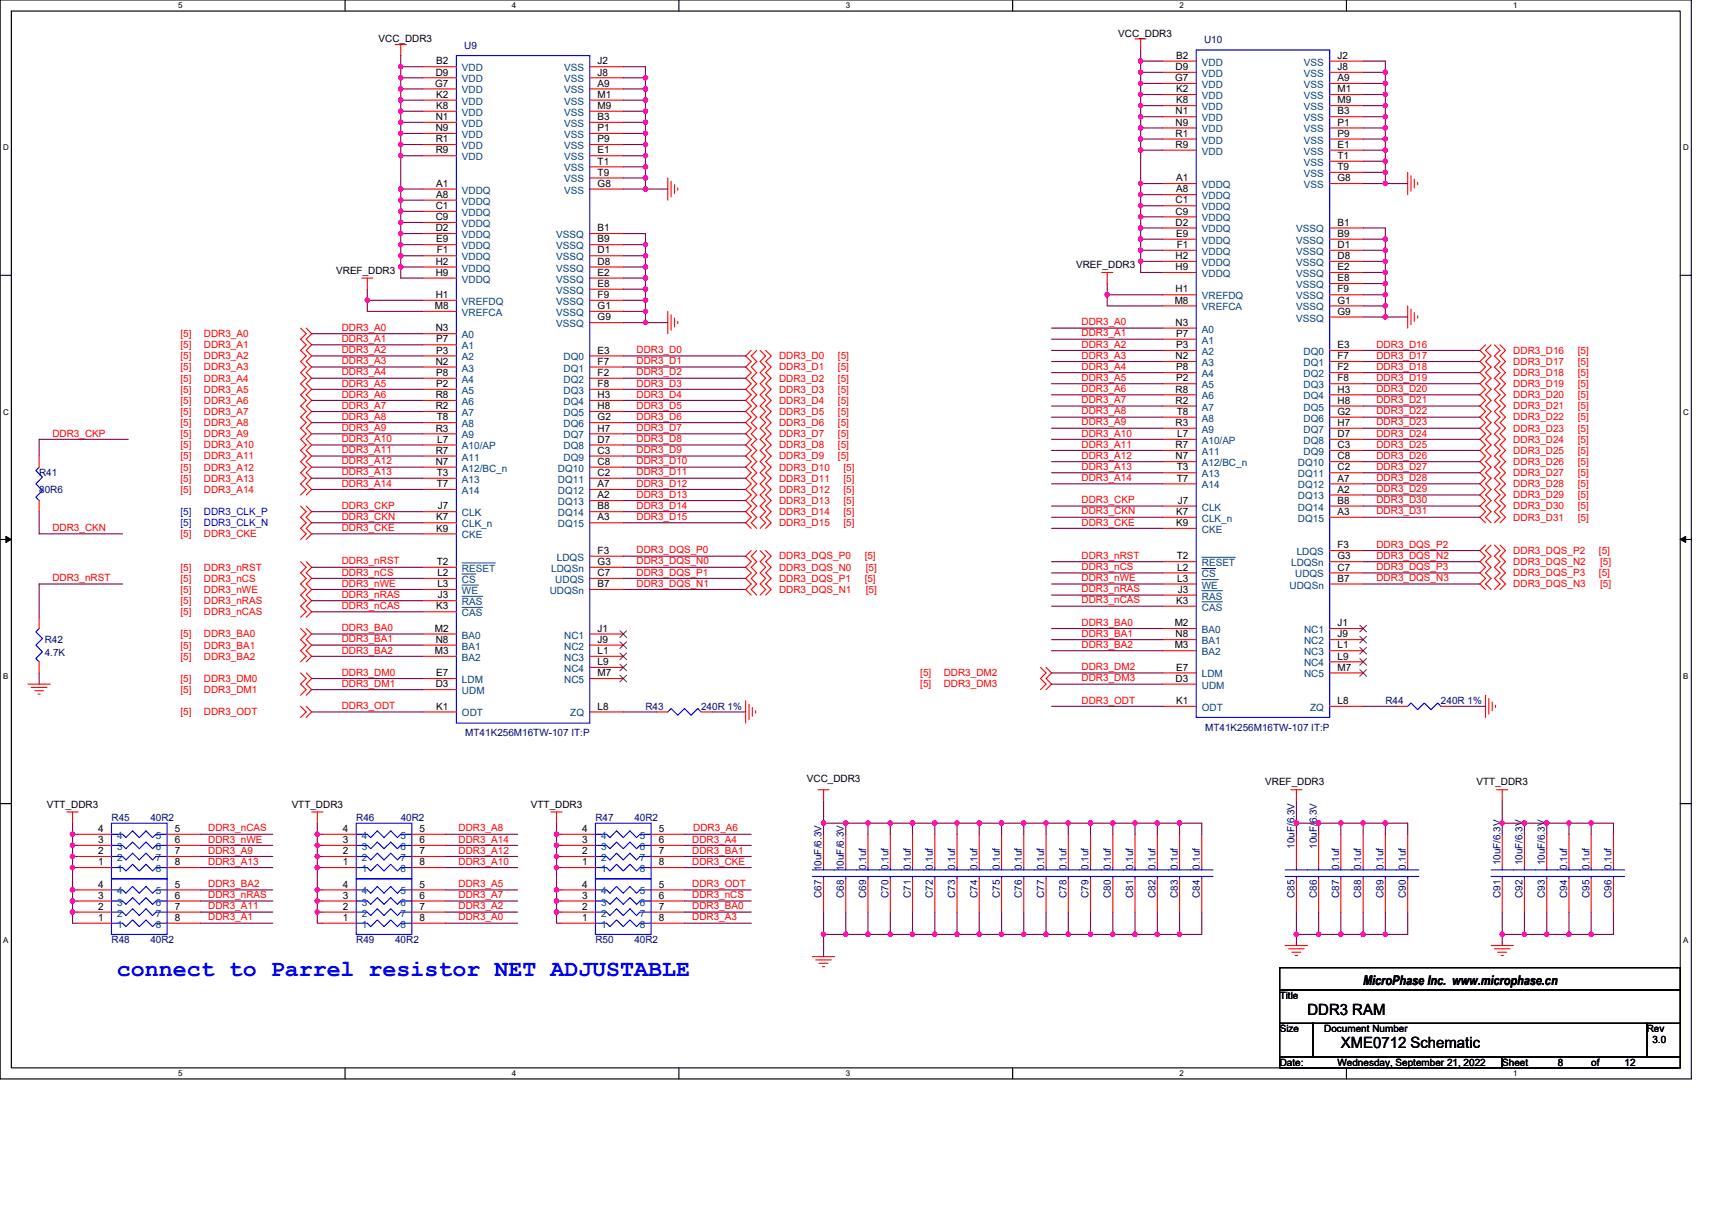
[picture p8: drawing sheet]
<svg xmlns="http://www.w3.org/2000/svg" width="297mm" height="210mm" viewBox="0 0 297 210" stroke-linecap="round" stroke-linejoin="round" font-family="sans-serif">
<defs><g id="words">
<text font-size="4" fill="#00f" x="20.3" y="169.4">connect to Parrel resistor NET ADJUSTABLE</text>
<g font-size="2.7">
<text x="226.9" y="176.1">DDR3 RAM</text>
<text x="232.6" y="181.9">XME0712 Schematic</text>
</g>
<text font-size="2.3" x="236.5" y="170.9">MicroPhase Inc. www.microphase.cn</text>
<g font-size="1.7">
<text x="65.7" y="7.3">VCC_DDR3</text>
<text x="75.7" y="11.2">B2</text>
<text x="103.7" y="11.2">J2</text>
<text x="194" y="6.4">VCC_DDR3</text>
<text x="204.1" y="10.2">B2</text>
<text x="232.1" y="10.2">J2</text>
<text x="75.5" y="15">G7</text>
<text x="75.6" y="13.1">D9</text>
<text x="75.7" y="17">K2</text>
<text x="103.7" y="13.1">J8</text>
<text x="103.7" y="15">A9</text>
<text x="103.7" y="17">M1</text>
<text x="203.9" y="14.1">G7</text>
<text x="204" y="12.1">D9</text>
<text x="204.1" y="16">K2</text>
<text x="204.1" y="17.9">K8</text>
<text x="232.1" y="12.1">J8</text>
<text x="232.1" y="14.1">A9</text>
<text x="232.1" y="16">M1</text>
<text x="232.1" y="17.9">M9</text>
<text x="75.6" y="20.8">N1</text>
<text x="75.6" y="22.8">N9</text>
<text x="75.7" y="18.9">K8</text>
<text x="103.7" y="18.9">M9</text>
<text x="103.7" y="20.8">B3</text>
<text x="103.7" y="22.8">P1</text>
<text x="204" y="19.9">N1</text>
<text x="204" y="21.8">N9</text>
<text x="204" y="23.7">R1</text>
<text x="232.1" y="19.9">B3</text>
<text x="232.1" y="21.8">P1</text>
<text x="232.1" y="23.7">P9</text>
<text x="75.6" y="24.7">R1</text>
<text x="75.6" y="26.6">R9</text>
<text x="103.7" y="24.7">P9</text>
<text x="103.7" y="26.6">E1</text>
<text x="103.7" y="28.6">T1</text>
<text x="204" y="25.7">R9</text>
<text x="232.1" y="25.7">E1</text>
<text x="232.1" y="27.6">T1</text>
<text x="232.1" y="29.5">T9</text>
<text x="75.7" y="32.4">A1</text>
<text x="75.7" y="34.3">A8</text>
<text x="103.7" y="30.5">T9</text>
<text x="103.7" y="32.4">G8</text>
<text x="204" y="35.3">C1</text>
<text x="204.1" y="31.5">A1</text>
<text x="204.1" y="33.4">A8</text>
<text x="232.1" y="31.5">G8</text>
<text x="75.6" y="36.3">C1</text>
<text x="75.6" y="38.2">C9</text>
<text x="75.6" y="40.1">D2</text>
<text x="103.7" y="40.1">B1</text>
<text x="204" y="37.2">C9</text>
<text x="204" y="39.2">D2</text>
<text x="204.1" y="41.1">E9</text>
<text x="232.1" y="39.2">B1</text>
<text x="232.1" y="41.1">B9</text>
<text x="58.3" y="47.5">VREF_DDR3</text>
<text x="75.6" y="45.9">H2</text>
<text x="75.6" y="47.9">H9</text>
<text x="75.7" y="42.1">E9</text>
<text x="75.8" y="44">F1</text>
<text x="103.7" y="42.1">B9</text>
<text x="103.7" y="44">D1</text>
<text x="103.7" y="45.9">D8</text>
<text x="103.7" y="47.9">E2</text>
<text x="186.7" y="46.5">VREF_DDR3</text>
<text x="204" y="45">H2</text>
<text x="204" y="46.9">H9</text>
<text x="204.2" y="43">F1</text>
<text x="232.1" y="43">D1</text>
<text x="232.1" y="45">D8</text>
<text x="232.1" y="46.9">E2</text>
<text x="75.4" y="53.6">M8</text>
<text x="75.6" y="51.7">H1</text>
<text x="103.7" y="49.8">E8</text>
<text x="103.7" y="51.7">F9</text>
<text x="103.7" y="53.6">G1</text>
<text x="203.8" y="52.7">M8</text>
<text x="204" y="50.8">H1</text>
<text x="232.1" y="48.8">E8</text>
<text x="232.1" y="50.8">F9</text>
<text x="232.1" y="52.7">G1</text>
<text x="75.6" y="57.5">N3</text>
<text x="75.7" y="59.4">P7</text>
<text x="103.7" y="55.6">G9</text>
<text x="204" y="56.5">N3</text>
<text x="204.1" y="58.5">P7</text>
<text x="232.1" y="54.6">G9</text>
<text x="75.6" y="63.3">N2</text>
<text x="75.7" y="61.4">P3</text>
<text x="75.7" y="65.2">P8</text>
<text x="103.7" y="61.4">E3</text>
<text x="103.7" y="63.3">F7</text>
<text x="103.7" y="65.2">F2</text>
<text x="204" y="62.3">N2</text>
<text x="204.1" y="60.4">P3</text>
<text x="204.1" y="64.3">P8</text>
<text x="232.1" y="60.4">E3</text>
<text x="232.1" y="62.3">F7</text>
<text x="232.1" y="64.3">F2</text>
<text x="75.6" y="69.1">R8</text>
<text x="75.6" y="71">R2</text>
<text x="75.7" y="67.2">P2</text>
<text x="103.7" y="67.2">F8</text>
<text x="103.7" y="69.1">H3</text>
<text x="103.7" y="71">H8</text>
<text x="204" y="68.1">R8</text>
<text x="204" y="70.1">R2</text>
<text x="204.1" y="66.2">P2</text>
<text x="204.2" y="72">T8</text>
<text x="232.1" y="66.2">F8</text>
<text x="232.1" y="68.1">H3</text>
<text x="232.1" y="70.1">H8</text>
<text x="232.1" y="72">G2</text>
<text x="75.6" y="74.9">R3</text>
<text x="75.8" y="72.9">T8</text>
<text x="75.9" y="76.8">L7</text>
<text x="103.7" y="72.9">G2</text>
<text x="103.7" y="74.9">H7</text>
<text x="103.7" y="76.8">D7</text>
<text x="204" y="77.8">R7</text>
<text x="204" y="73.9">R3</text>
<text x="204.3" y="75.8">L7</text>
<text x="232.1" y="73.9">H7</text>
<text x="232.1" y="75.8">D7</text>
<text x="232.1" y="77.8">C3</text>
<text x="75.6" y="78.7">R7</text>
<text x="75.6" y="80.7">N7</text>
<text x="75.8" y="82.6">T3</text>
<text x="103.7" y="80.7">C8</text>
<text x="103.7" y="82.6">C2</text>
<text x="103.7" y="78.7">C3</text>
<text x="204" y="79.7">N7</text>
<text x="204.2" y="81.6">T3</text>
<text x="204.2" y="83.6">T7</text>
<text x="232.1" y="79.7">C8</text>
<text x="232.1" y="81.6">C2</text>
<text x="232.1" y="83.6">A7</text>
<text x="75.8" y="84.5">T7</text>
<text x="76" y="88.4">J7</text>
<text x="103.7" y="84.5">A7</text>
<text x="103.7" y="86.5">A2</text>
<text x="103.7" y="88.4">B8</text>
<text x="204.1" y="89.4">K7</text>
<text x="204.4" y="87.4">J7</text>
<text x="232.1" y="85.5">A2</text>
<text x="232.1" y="87.4">B8</text>
<text x="232.1" y="89.4">A3</text>
<text x="75.7" y="90.3">K7</text>
<text x="75.7" y="92.2">K9</text>
<text x="103.7" y="90.3">A3</text>
<text x="204.1" y="91.3">K9</text>
<text x="232.1" y="95.1">F3</text>
<text x="75.8" y="98">T2</text>
<text x="75.9" y="100">L2</text>
<text x="75.9" y="101.9">L3</text>
<text x="103.7" y="98">G3</text>
<text x="103.7" y="101.9">B7</text>
<text x="103.7" y="96.1">F3</text>
<text x="103.7" y="100">C7</text>
<text x="204.2" y="97.1">T2</text>
<text x="204.3" y="99">L2</text>
<text x="204.3" y="100.9">L3</text>
<text x="232.1" y="100.9">B7</text>
<text x="232.1" y="97.1">G3</text>
<text x="232.1" y="99">C7</text>
<text x="75.7" y="105.8">K3</text>
<text x="76" y="103.8">J3</text>
<text x="204.1" y="104.8">K3</text>
<text x="204.4" y="102.9">J3</text>
<text x="75.4" y="109.6">M2</text>
<text x="75.4" y="113.5">M3</text>
<text x="75.6" y="111.5">N8</text>
<text x="103.7" y="109.6">J1</text>
<text x="103.7" y="111.5">J9</text>
<text x="103.7" y="113.5">L1</text>
<text x="203.8" y="108.7">M2</text>
<text x="203.8" y="112.5">M3</text>
<text x="204" y="110.6">N8</text>
<text x="232.1" y="108.7">J1</text>
<text x="232.1" y="110.6">J9</text>
<text x="232.1" y="112.5">L1</text>
<text x="75.6" y="119.3">D3</text>
<text x="75.7" y="117.3">E7</text>
<text x="103.7" y="115.4">L9</text>
<text x="103.7" y="117.3">M7</text>
<text x="204" y="118.3">D3</text>
<text x="204.1" y="116.4">E7</text>
<text x="232.1" y="114.4">L9</text>
<text x="232.1" y="116.4">M7</text>
<text x="75.7" y="123.1">K1</text>
<text x="103.7" y="123.1">L8</text>
<text x="204.1" y="122.2">K1</text>
<text x="232.1" y="122.2">L8</text>
<text x="140" y="135.7">VCC_DDR3</text>
<text x="219.5" y="136.3">VREF_DDR3</text>
<text x="256.2" y="136.3">VTT_DDR3</text>
<text x="8.1" y="140.1">VTT_DDR3</text>
<text x="50.6" y="140.1">VTT_DDR3</text>
<text x="92.1" y="140.1">VTT_DDR3</text>
<text x="17" y="148.2">2</text>
<text x="17" y="146.3">3</text>
<text x="17" y="144.4">4</text>
<text x="30.3" y="144.4">5</text>
<text x="30.3" y="146.3">6</text>
<text x="30.3" y="148.2">7</text>
<text x="59.5" y="148.2">2</text>
<text x="59.5" y="146.3">3</text>
<text x="59.5" y="144.4">4</text>
<text x="72.8" y="144.4">5</text>
<text x="72.8" y="146.3">6</text>
<text x="72.8" y="148.2">7</text>
<text x="101" y="148.2">2</text>
<text x="101" y="146.3">3</text>
<text x="101" y="144.4">4</text>
<text x="114.3" y="144.4">5</text>
<text x="114.3" y="146.3">6</text>
<text x="114.3" y="148.2">7</text>
<text x="17" y="156">3</text>
<text x="17" y="154">4</text>
<text x="17" y="150.2">1</text>
<text x="30.3" y="154">5</text>
<text x="30.3" y="156">6</text>
<text x="30.3" y="150.2">8</text>
<text x="59.5" y="150.2">1</text>
<text x="59.5" y="156">3</text>
<text x="59.5" y="154">4</text>
<text x="72.8" y="150.2">8</text>
<text x="72.8" y="154">5</text>
<text x="72.8" y="156">6</text>
<text x="101" y="150.2">1</text>
<text x="101" y="156">3</text>
<text x="101" y="154">4</text>
<text x="114.3" y="150.2">8</text>
<text x="114.3" y="154">5</text>
<text x="114.3" y="156">6</text>
<text x="17" y="159.8">1</text>
<text x="17" y="157.9">2</text>
<text x="30.3" y="157.9">7</text>
<text x="30.3" y="159.8">8</text>
<text x="59.5" y="159.8">1</text>
<text x="59.5" y="157.9">2</text>
<text x="72.8" y="157.9">7</text>
<text x="72.8" y="159.8">8</text>
<text x="101" y="159.8">1</text>
<text x="101" y="157.9">2</text>
<text x="114.3" y="157.9">7</text>
<text x="114.3" y="159.8">8</text>
<text x="222" y="173.4">Title</text>
<text x="222" y="179.1">Size</text>
<text x="229.8" y="179.1">Document Number</text>
<text x="285.7" y="179.1">Rev</text>
<text x="222" y="184.9">Date:</text>
<text x="232.1" y="184.9">Wednesday, September 21, 2022</text>
<text x="260.6" y="184.9">Sheet</text>
<text x="270.3" y="184.9">8</text>
<text x="276.1" y="184.9">of</text>
<text x="281.9" y="184.9">12</text>
<text x="286.7" y="181.1">3.0</text>
</g>
<g font-size="1.7" fill="#000080">
<text x="80.5" y="8.5">U9</text>
<text x="208.9" y="7.5">U10</text>
<text x="6.8" y="82.6">R41</text>
<text x="6.8" y="85.5">80R6</text>
<text x="7.8" y="111.6">R42</text>
<text x="7.8" y="113.9">4.7K</text>
<text x="112" y="123.1">R43</text>
<text x="121.6" y="123.1">240R 1%</text>
<text x="240.4" y="122.2">R44</text>
<text x="250" y="122.2">240R 1%</text>
<text x="80.7" y="127.8">MT41K256M16TW-107 IT:P</text>
<text x="209.1" y="126.8">MT41K256M16TW-107 IT:P</text>
<text x="19.3" y="142.5">R45</text>
<text x="26.1" y="142.5">40R2</text>
<text x="61.8" y="142.5">R46</text>
<text x="69.5" y="142.5">40R2</text>
<text x="103.3" y="142.5">R47</text>
<text x="110.1" y="142.5">40R2</text>
<text x="224.6" y="147.3" transform="rotate(-90 224.6 147.3)">10uF/6.3V</text>
<text x="228.5" y="147.3" transform="rotate(-90 228.5 147.3)">10uF/6.3V</text>
<text x="142.6" y="155.8" transform="rotate(-90 142.6 155.8)">C67</text>
<text x="142.6" y="151.2" transform="rotate(-90 142.6 151.2)">10uF/6.3V</text>
<text x="146.4" y="155.8" transform="rotate(-90 146.4 155.8)">C68</text>
<text x="146.4" y="151.2" transform="rotate(-90 146.4 151.2)">10uF/6.3V</text>
<text x="150.3" y="155.8" transform="rotate(-90 150.3 155.8)">C69</text>
<text x="150.3" y="151" transform="rotate(-90 150.3 151)">0.1uf</text>
<text x="154.2" y="155.8" transform="rotate(-90 154.2 155.8)">C70</text>
<text x="154.2" y="151" transform="rotate(-90 154.2 151)">0.1uf</text>
<text x="158" y="155.8" transform="rotate(-90 158 155.8)">C71</text>
<text x="158" y="151" transform="rotate(-90 158 151)">0.1uf</text>
<text x="161.9" y="155.8" transform="rotate(-90 161.9 155.8)">C72</text>
<text x="161.9" y="151" transform="rotate(-90 161.9 151)">0.1uf</text>
<text x="165.7" y="155.8" transform="rotate(-90 165.7 155.8)">C73</text>
<text x="165.7" y="151" transform="rotate(-90 165.7 151)">0.1uf</text>
<text x="169.6" y="155.8" transform="rotate(-90 169.6 155.8)">C74</text>
<text x="169.6" y="151" transform="rotate(-90 169.6 151)">0.1uf</text>
<text x="173.5" y="155.8" transform="rotate(-90 173.5 155.8)">C75</text>
<text x="173.5" y="151" transform="rotate(-90 173.5 151)">0.1uf</text>
<text x="177.3" y="155.8" transform="rotate(-90 177.3 155.8)">C76</text>
<text x="177.3" y="151" transform="rotate(-90 177.3 151)">0.1uf</text>
<text x="181.2" y="155.8" transform="rotate(-90 181.2 155.8)">C77</text>
<text x="181.2" y="151" transform="rotate(-90 181.2 151)">0.1uf</text>
<text x="185" y="155.8" transform="rotate(-90 185 155.8)">C78</text>
<text x="185" y="151" transform="rotate(-90 185 151)">0.1uf</text>
<text x="188.9" y="155.8" transform="rotate(-90 188.9 155.8)">C79</text>
<text x="188.9" y="151" transform="rotate(-90 188.9 151)">0.1uf</text>
<text x="192.8" y="155.8" transform="rotate(-90 192.8 155.8)">C80</text>
<text x="192.8" y="151" transform="rotate(-90 192.8 151)">0.1uf</text>
<text x="196.6" y="155.8" transform="rotate(-90 196.6 155.8)">C81</text>
<text x="196.6" y="151" transform="rotate(-90 196.6 151)">0.1uf</text>
<text x="200.5" y="155.8" transform="rotate(-90 200.5 155.8)">C82</text>
<text x="200.5" y="151" transform="rotate(-90 200.5 151)">0.1uf</text>
<text x="204.3" y="155.8" transform="rotate(-90 204.3 155.8)">C83</text>
<text x="204.3" y="151" transform="rotate(-90 204.3 151)">0.1uf</text>
<text x="208.2" y="155.8" transform="rotate(-90 208.2 155.8)">C84</text>
<text x="208.2" y="151" transform="rotate(-90 208.2 151)">0.1uf</text>
<text x="224.6" y="155.8" transform="rotate(-90 224.6 155.8)">C85</text>
<text x="228.5" y="155.8" transform="rotate(-90 228.5 155.8)">C86</text>
<text x="232.3" y="155.8" transform="rotate(-90 232.3 155.8)">C87</text>
<text x="232.3" y="151" transform="rotate(-90 232.3 151)">0.1uf</text>
<text x="236.2" y="155.8" transform="rotate(-90 236.2 155.8)">C88</text>
<text x="236.2" y="151" transform="rotate(-90 236.2 151)">0.1uf</text>
<text x="240" y="155.8" transform="rotate(-90 240 155.8)">C89</text>
<text x="240" y="151" transform="rotate(-90 240 151)">0.1uf</text>
<text x="243.9" y="155.8" transform="rotate(-90 243.9 155.8)">C90</text>
<text x="243.9" y="151" transform="rotate(-90 243.9 151)">0.1uf</text>
<text x="260.3" y="155.8" transform="rotate(-90 260.3 155.8)">C91</text>
<text x="260.3" y="150.2" transform="rotate(-90 260.3 150.2)">10uF/6.3V</text>
<text x="264.2" y="155.8" transform="rotate(-90 264.2 155.8)">C92</text>
<text x="264.2" y="150.2" transform="rotate(-90 264.2 150.2)">10uF/6.3V</text>
<text x="268" y="155.8" transform="rotate(-90 268 155.8)">C93</text>
<text x="268" y="150.2" transform="rotate(-90 268 150.2)">10uF/6.3V</text>
<text x="271.9" y="155.8" transform="rotate(-90 271.9 155.8)">C94</text>
<text x="271.9" y="151" transform="rotate(-90 271.9 151)">0.1uf</text>
<text x="275.8" y="155.8" transform="rotate(-90 275.8 155.8)">C95</text>
<text x="275.8" y="151" transform="rotate(-90 275.8 151)">0.1uf</text>
<text x="279.6" y="155.8" transform="rotate(-90 279.6 155.8)">C96</text>
<text x="279.6" y="151" transform="rotate(-90 279.6 151)">0.1uf</text>
<text x="19.3" y="163.7">R48</text>
<text x="26.1" y="163.7">40R2</text>
<text x="61.8" y="163.7">R49</text>
<text x="68.6" y="163.7">40R2</text>
<text x="103.3" y="163.7">R50</text>
<text x="110.1" y="163.7">40R2</text>
</g>
<g font-size="1.7" fill="#004080">
<text x="208.5" y="11.4">VDD</text>
<text x="226.2" y="11.4">VSS</text>
<text x="80.2" y="12.4">VDD</text>
<text x="80.2" y="14.3">VDD</text>
<text x="80.2" y="16.2">VDD</text>
<text x="97.9" y="12.4">VSS</text>
<text x="97.9" y="14.3">VSS</text>
<text x="97.9" y="16.2">VSS</text>
<text x="208.5" y="13.3">VDD</text>
<text x="208.5" y="15.3">VDD</text>
<text x="208.5" y="17.2">VDD</text>
<text x="226.2" y="13.3">VSS</text>
<text x="226.2" y="15.3">VSS</text>
<text x="226.2" y="17.2">VSS</text>
<text x="80.2" y="18.2">VDD</text>
<text x="80.2" y="20.1">VDD</text>
<text x="80.2" y="22">VDD</text>
<text x="80.2" y="23.9">VDD</text>
<text x="97.9" y="18.2">VSS</text>
<text x="97.9" y="20.1">VSS</text>
<text x="97.9" y="22">VSS</text>
<text x="97.9" y="23.9">VSS</text>
<text x="208.5" y="19.1">VDD</text>
<text x="208.5" y="21">VDD</text>
<text x="208.5" y="23">VDD</text>
<text x="226.2" y="19.1">VSS</text>
<text x="226.2" y="21">VSS</text>
<text x="226.2" y="23">VSS</text>
<text x="80.2" y="25.9">VDD</text>
<text x="80.2" y="27.8">VDD</text>
<text x="97.9" y="25.9">VSS</text>
<text x="97.9" y="27.8">VSS</text>
<text x="97.9" y="29.7">VSS</text>
<text x="208.5" y="24.9">VDD</text>
<text x="208.5" y="26.8">VDD</text>
<text x="226.2" y="24.9">VSS</text>
<text x="226.2" y="26.8">VSS</text>
<text x="226.2" y="28.8">VSS</text>
<text x="80.2" y="33.6">VDDQ</text>
<text x="80.2" y="35.5">VDDQ</text>
<text x="97.9" y="31.7">VSS</text>
<text x="97.9" y="33.6">VSS</text>
<text x="208.5" y="32.6">VDDQ</text>
<text x="208.5" y="34.6">VDDQ</text>
<text x="226.2" y="30.7">VSS</text>
<text x="226.2" y="32.6">VSS</text>
<text x="80.2" y="37.5">VDDQ</text>
<text x="80.2" y="39.4">VDDQ</text>
<text x="80.2" y="41.3">VDDQ</text>
<text x="96.5" y="41.3">VSSQ</text>
<text x="208.5" y="36.5">VDDQ</text>
<text x="208.5" y="38.4">VDDQ</text>
<text x="208.5" y="40.3">VDDQ</text>
<text x="224.9" y="40.3">VSSQ</text>
<text x="80.2" y="43.2">VDDQ</text>
<text x="80.2" y="45.2">VDDQ</text>
<text x="80.2" y="47.1">VDDQ</text>
<text x="96.5" y="43.2">VSSQ</text>
<text x="96.5" y="45.2">VSSQ</text>
<text x="96.5" y="47.1">VSSQ</text>
<text x="208.5" y="42.3">VDDQ</text>
<text x="208.5" y="44.2">VDDQ</text>
<text x="208.5" y="46.1">VDDQ</text>
<text x="224.9" y="42.3">VSSQ</text>
<text x="224.9" y="44.2">VSSQ</text>
<text x="224.9" y="46.1">VSSQ</text>
<text x="80.2" y="52.9">VREFDQ</text>
<text x="80.2" y="49">VDDQ</text>
<text x="96.5" y="49">VSSQ</text>
<text x="96.5" y="51">VSSQ</text>
<text x="96.5" y="52.9">VSSQ</text>
<text x="208.5" y="51.9">VREFDQ</text>
<text x="208.5" y="53.9">VREFCA</text>
<text x="208.5" y="48.1">VDDQ</text>
<text x="224.9" y="48.1">VSSQ</text>
<text x="224.9" y="50">VSSQ</text>
<text x="224.9" y="51.9">VSSQ</text>
<text x="224.9" y="53.9">VSSQ</text>
<text x="80.2" y="58.7">A0</text>
<text x="80.2" y="54.8">VREFCA</text>
<text x="96.5" y="54.8">VSSQ</text>
<text x="96.5" y="56.8">VSSQ</text>
<text x="208.5" y="57.7">A0</text>
<text x="208.5" y="59.6">A1</text>
<text x="224.9" y="55.8">VSSQ</text>
<text x="80.2" y="60.6">A1</text>
<text x="80.2" y="62.5">A2</text>
<text x="80.2" y="64.5">A3</text>
<text x="97.8" y="62.5">DQ0</text>
<text x="97.8" y="64.5">DQ1</text>
<text x="208.5" y="61.6">A2</text>
<text x="208.5" y="63.5">A3</text>
<text x="208.5" y="65.4">A4</text>
<text x="226.2" y="61.6">DQ0</text>
<text x="226.2" y="63.5">DQ1</text>
<text x="226.2" y="65.4">DQ2</text>
<text x="80.2" y="66.4">A4</text>
<text x="80.2" y="68.3">A5</text>
<text x="80.2" y="70.3">A6</text>
<text x="97.8" y="66.4">DQ2</text>
<text x="97.8" y="68.3">DQ3</text>
<text x="97.8" y="70.3">DQ4</text>
<text x="208.5" y="67.4">A5</text>
<text x="208.5" y="69.3">A6</text>
<text x="208.5" y="71.2">A7</text>
<text x="226.2" y="67.4">DQ3</text>
<text x="226.2" y="69.3">DQ4</text>
<text x="226.2" y="71.2">DQ5</text>
<text x="80.2" y="78">A10/AP</text>
<text x="80.2" y="72.2">A7</text>
<text x="80.2" y="74.1">A8</text>
<text x="80.2" y="76.1">A9</text>
<text x="97.8" y="72.2">DQ5</text>
<text x="97.8" y="74.1">DQ6</text>
<text x="97.8" y="76.1">DQ7</text>
<text x="97.8" y="78">DQ8</text>
<text x="208.5" y="77">A10/AP</text>
<text x="208.5" y="73.2">A8</text>
<text x="208.5" y="75.1">A9</text>
<text x="226.2" y="73.2">DQ6</text>
<text x="226.2" y="75.1">DQ7</text>
<text x="226.2" y="77">DQ8</text>
<text x="80.2" y="79.9">A11</text>
<text x="80.2" y="81.9">A12/BC_n</text>
<text x="80.2" y="83.8">A13</text>
<text x="96.8" y="81.9">DQ10</text>
<text x="96.8" y="83.8">DQ11</text>
<text x="97.8" y="79.9">DQ9</text>
<text x="208.5" y="79">A11</text>
<text x="208.5" y="80.9">A12/BC_n</text>
<text x="208.5" y="82.8">A13</text>
<text x="225.2" y="80.9">DQ10</text>
<text x="225.2" y="82.8">DQ11</text>
<text x="226.2" y="79">DQ9</text>
<text x="80.2" y="89.6">CLK</text>
<text x="80.2" y="85.7">A14</text>
<text x="96.8" y="85.7">DQ12</text>
<text x="96.8" y="87.7">DQ13</text>
<text x="96.8" y="89.6">DQ14</text>
<text x="208.5" y="88.6">CLK</text>
<text x="208.5" y="84.8">A14</text>
<text x="225.2" y="84.8">DQ12</text>
<text x="225.2" y="86.7">DQ13</text>
<text x="225.2" y="88.6">DQ14</text>
<text x="80.2" y="91.5">CLK_n</text>
<text x="80.2" y="93.4">CKE</text>
<text x="96.8" y="91.5">DQ15</text>
<text x="208.5" y="90.6">CLK_n</text>
<text x="208.5" y="92.5">CKE</text>
<text x="225.2" y="90.6">DQ15</text>
<text x="80.2" y="101.2">CS</text>
<text x="80.2" y="99.2">RESET</text>
<text x="95.6" y="99.2">LDQSn</text>
<text x="96.3" y="101.2">UDQS</text>
<text x="96.6" y="97.3">LDQS</text>
<text x="208.5" y="100.2">CS</text>
<text x="208.5" y="98.3">RESET</text>
<text x="224" y="98.3">LDQSn</text>
<text x="224.7" y="100.2">UDQS</text>
<text x="225" y="96.3">LDQS</text>
<text x="80.2" y="107">CAS</text>
<text x="80.2" y="105">RAS</text>
<text x="80.2" y="103.1">WE</text>
<text x="95.4" y="103.1">UDQSn</text>
<text x="208.5" y="106">CAS</text>
<text x="208.5" y="104.1">RAS</text>
<text x="208.5" y="102.1">WE</text>
<text x="223.7" y="102.1">UDQSn</text>
<text x="80.2" y="110.8">BA0</text>
<text x="80.2" y="112.7">BA1</text>
<text x="97.9" y="110.8">NC1</text>
<text x="97.9" y="112.7">NC2</text>
<text x="208.5" y="109.9">BA0</text>
<text x="208.5" y="111.8">BA1</text>
<text x="208.5" y="113.7">BA2</text>
<text x="226.3" y="109.9">NC1</text>
<text x="226.3" y="111.8">NC2</text>
<text x="226.3" y="113.7">NC3</text>
<text x="80.2" y="114.7">BA2</text>
<text x="80.2" y="118.5">LDM</text>
<text x="97.9" y="114.7">NC3</text>
<text x="97.9" y="116.6">NC4</text>
<text x="97.9" y="118.5">NC5</text>
<text x="208.5" y="117.6">LDM</text>
<text x="208.5" y="119.5">UDM</text>
<text x="226.3" y="115.6">NC4</text>
<text x="226.3" y="117.6">NC5</text>
<text x="80.2" y="120.5">UDM</text>
<text x="80.2" y="124.3">ODT</text>
<text x="99" y="124.3">ZQ</text>
<text x="208.5" y="123.4">ODT</text>
<text x="227.3" y="123.4">ZQ</text>
<text x="20.3" y="149.4">2</text>
<text x="20.3" y="147.5">3</text>
<text x="20.3" y="145.6">4</text>
<text x="27" y="145.6">5</text>
<text x="27" y="147.5">6</text>
<text x="27" y="149.4">7</text>
<text x="62.8" y="149.4">2</text>
<text x="62.8" y="147.5">3</text>
<text x="62.8" y="145.6">4</text>
<text x="69.5" y="145.6">5</text>
<text x="69.5" y="147.5">6</text>
<text x="69.5" y="149.4">7</text>
<text x="104.3" y="149.4">2</text>
<text x="104.3" y="147.5">3</text>
<text x="104.3" y="145.6">4</text>
<text x="111" y="145.6">5</text>
<text x="111" y="147.5">6</text>
<text x="111" y="149.4">7</text>
<text x="20.3" y="155.2">4</text>
<text x="20.3" y="151.3">1</text>
<text x="27" y="155.2">5</text>
<text x="27" y="151.3">8</text>
<text x="62.8" y="151.3">1</text>
<text x="62.8" y="155.2">4</text>
<text x="69.5" y="151.3">8</text>
<text x="69.5" y="155.2">5</text>
<text x="104.3" y="151.3">1</text>
<text x="104.3" y="155.2">4</text>
<text x="111" y="151.3">8</text>
<text x="111" y="155.2">5</text>
<text x="20.3" y="161">1</text>
<text x="20.3" y="159.1">2</text>
<text x="20.3" y="157.1">3</text>
<text x="27" y="157.1">6</text>
<text x="27" y="159.1">7</text>
<text x="27" y="161">8</text>
<text x="62.8" y="161">1</text>
<text x="62.8" y="159.1">2</text>
<text x="62.8" y="157.1">3</text>
<text x="69.5" y="157.1">6</text>
<text x="69.5" y="159.1">7</text>
<text x="69.5" y="161">8</text>
<text x="104.3" y="161">1</text>
<text x="104.3" y="159.1">2</text>
<text x="104.3" y="157.1">3</text>
<text x="111" y="157.1">6</text>
<text x="111" y="159.1">7</text>
<text x="111" y="161">8</text>
</g>
<g font-size="1.7" fill="#f00">
<text x="31.3" y="58.5">[5]</text>
<text x="35.4" y="58.5">DDR3_A0</text>
<text x="59.3" y="59.4">DDR3_A1</text>
<text x="59.3" y="57.4">DDR3_A0</text>
<text x="187.7" y="56.5">DDR3_A0</text>
<text x="187.7" y="58.4">DDR3_A1</text>
<text x="31.3" y="62.4">[5]</text>
<text x="31.3" y="60.4">[5]</text>
<text x="31.3" y="64.3">[5]</text>
<text x="35.4" y="62.4">DDR3_A2</text>
<text x="35.4" y="60.4">DDR3_A1</text>
<text x="35.4" y="64.3">DDR3_A3</text>
<text x="59.3" y="61.3">DDR3_A2</text>
<text x="59.3" y="65.2">DDR3_A4</text>
<text x="59.3" y="63.2">DDR3_A3</text>
<text x="110.4" y="63.2">DDR3_D1</text>
<text x="110.4" y="65.2">DDR3_D2</text>
<text x="110.4" y="61.3">DDR3_D0</text>
<text x="135.2" y="64.3">DDR3_D1</text>
<text x="135.2" y="62.4">DDR3_D0</text>
<text x="145.4" y="64.3">[5]</text>
<text x="145.4" y="62.4">[5]</text>
<text x="187.7" y="60.3">DDR3_A2</text>
<text x="187.7" y="64.2">DDR3_A4</text>
<text x="187.7" y="62.3">DDR3_A3</text>
<text x="238.8" y="64.2">DDR3_D18</text>
<text x="238.8" y="62.3">DDR3_D17</text>
<text x="238.8" y="60.3">DDR3_D16</text>
<text x="262.6" y="65.2">DDR3_D18</text>
<text x="262.6" y="63.3">DDR3_D17</text>
<text x="262.6" y="61.4">DDR3_D16</text>
<text x="273.8" y="65.2">[5]</text>
<text x="273.8" y="63.3">[5]</text>
<text x="273.8" y="61.4">[5]</text>
<text x="31.3" y="68.1">[5]</text>
<text x="31.3" y="66.2">[5]</text>
<text x="31.3" y="70.1">[5]</text>
<text x="35.4" y="68.1">DDR3_A5</text>
<text x="35.4" y="66.2">DDR3_A4</text>
<text x="35.4" y="70.1">DDR3_A6</text>
<text x="59.3" y="67.1">DDR3_A5</text>
<text x="59.3" y="70.9">DDR3_A7</text>
<text x="59.3" y="69">DDR3_A6</text>
<text x="110.4" y="67.1">DDR3_D3</text>
<text x="110.4" y="69">DDR3_D4</text>
<text x="110.4" y="70.9">DDR3_D5</text>
<text x="135.2" y="66.2">DDR3_D2</text>
<text x="135.2" y="68.1">DDR3_D3</text>
<text x="135.2" y="70.1">DDR3_D4</text>
<text x="145.4" y="66.2">[5]</text>
<text x="145.4" y="68.1">[5]</text>
<text x="145.4" y="70.1">[5]</text>
<text x="187.7" y="66.1">DDR3_A5</text>
<text x="187.7" y="70">DDR3_A7</text>
<text x="187.7" y="68">DDR3_A6</text>
<text x="187.7" y="71.9">DDR3_A8</text>
<text x="238.8" y="70">DDR3_D21</text>
<text x="238.8" y="71.9">DDR3_D22</text>
<text x="238.8" y="66.1">DDR3_D19</text>
<text x="238.8" y="68">DDR3_D20</text>
<text x="262.6" y="71">DDR3_D21</text>
<text x="262.6" y="69.1">DDR3_D20</text>
<text x="262.6" y="67.2">DDR3_D19</text>
<text x="273.8" y="71">[5]</text>
<text x="273.8" y="69.1">[5]</text>
<text x="273.8" y="67.2">[5]</text>
<text x="9.1" y="75.8">DDR3_CKP</text>
<text x="31.3" y="73.9">[5]</text>
<text x="31.3" y="72">[5]</text>
<text x="31.3" y="77.8">[5]</text>
<text x="31.3" y="75.9">[5]</text>
<text x="35.4" y="73.9">DDR3_A8</text>
<text x="35.4" y="72">DDR3_A7</text>
<text x="35.4" y="77.8">DDR3_A10</text>
<text x="35.4" y="75.9">DDR3_A9</text>
<text x="59.3" y="72.9">DDR3_A8</text>
<text x="59.3" y="76.7">DDR3_A10</text>
<text x="59.3" y="74.8">DDR3_A9</text>
<text x="110.4" y="74.8">DDR3_D7</text>
<text x="110.4" y="72.9">DDR3_D6</text>
<text x="110.4" y="76.7">DDR3_D8</text>
<text x="135.2" y="72">DDR3_D5</text>
<text x="135.2" y="73.9">DDR3_D6</text>
<text x="135.2" y="75.9">DDR3_D7</text>
<text x="135.2" y="77.8">DDR3_D8</text>
<text x="145.4" y="72">[5]</text>
<text x="145.4" y="73.9">[5]</text>
<text x="145.4" y="75.9">[5]</text>
<text x="145.4" y="77.8">[5]</text>
<text x="187.7" y="75.8">DDR3_A10</text>
<text x="187.7" y="73.8">DDR3_A9</text>
<text x="187.7" y="77.7">DDR3_A11</text>
<text x="238.8" y="75.8">DDR3_D24</text>
<text x="238.8" y="77.7">DDR3_D25</text>
<text x="238.8" y="73.8">DDR3_D23</text>
<text x="262.6" y="76.8">DDR3_D24</text>
<text x="262.6" y="74.9">DDR3_D23</text>
<text x="262.6" y="73">DDR3_D22</text>
<text x="273.8" y="76.8">[5]</text>
<text x="273.8" y="74.9">[5]</text>
<text x="273.8" y="73">[5]</text>
<text x="31.3" y="79.7">[5]</text>
<text x="31.3" y="83.6">[5]</text>
<text x="31.3" y="81.7">[5]</text>
<text x="35.4" y="79.7">DDR3_A11</text>
<text x="35.4" y="83.6">DDR3_A13</text>
<text x="35.4" y="81.7">DDR3_A12</text>
<text x="59.3" y="78.7">DDR3_A11</text>
<text x="59.3" y="82.5">DDR3_A13</text>
<text x="59.3" y="80.6">DDR3_A12</text>
<text x="110.4" y="78.7">DDR3_D9</text>
<text x="110.4" y="80.6">DDR3_D10</text>
<text x="110.4" y="82.5">DDR3_D11</text>
<text x="135.2" y="83.6">DDR3_D11</text>
<text x="135.2" y="79.7">DDR3_D9</text>
<text x="135.2" y="81.7">DDR3_D10</text>
<text x="145.4" y="79.7">[5]</text>
<text x="146.4" y="83.6">[5]</text>
<text x="146.4" y="81.7">[5]</text>
<text x="187.7" y="83.5">DDR3_A14</text>
<text x="187.7" y="81.6">DDR3_A13</text>
<text x="187.7" y="79.6">DDR3_A12</text>
<text x="238.8" y="79.6">DDR3_D26</text>
<text x="238.8" y="81.6">DDR3_D27</text>
<text x="238.8" y="83.5">DDR3_D28</text>
<text x="262.6" y="82.6">DDR3_D27</text>
<text x="262.6" y="80.7">DDR3_D26</text>
<text x="262.6" y="78.8">DDR3_D25</text>
<text x="273.8" y="82.6">[5]</text>
<text x="273.8" y="80.7">[5]</text>
<text x="273.8" y="78.8">[5]</text>
<text x="31.3" y="85.5">[5]</text>
<text x="35.4" y="85.5">DDR3_A14</text>
<text x="59.3" y="84.5">DDR3_A14</text>
<text x="59.3" y="88.3">DDR3_CKP</text>
<text x="110.4" y="84.5">DDR3_D12</text>
<text x="110.4" y="86.4">DDR3_D13</text>
<text x="110.4" y="88.3">DDR3_D14</text>
<text x="135.2" y="85.5">DDR3_D12</text>
<text x="135.2" y="87.4">DDR3_D13</text>
<text x="135.2" y="89.4">DDR3_D14</text>
<text x="146.4" y="85.5">[5]</text>
<text x="146.4" y="87.4">[5]</text>
<text x="146.4" y="89.4">[5]</text>
<text x="187.7" y="87.3">DDR3_CKP</text>
<text x="187.7" y="89.3">DDR3_CKN</text>
<text x="238.8" y="85.4">DDR3_D29</text>
<text x="238.8" y="87.3">DDR3_D30</text>
<text x="238.8" y="89.3">DDR3_D31</text>
<text x="262.6" y="88.4">DDR3_D30</text>
<text x="262.6" y="86.5">DDR3_D29</text>
<text x="262.6" y="84.5">DDR3_D28</text>
<text x="273.8" y="88.4">[5]</text>
<text x="273.8" y="86.5">[5]</text>
<text x="273.8" y="84.5">[5]</text>
<text x="9.1" y="92.2">DDR3_CKN</text>
<text x="31.3" y="93.2">[5]</text>
<text x="35.4" y="93.2">DDR3_CKE</text>
<text x="59.3" y="92.2">DDR3_CKE</text>
<text x="59.3" y="90.2">DDR3_CKN</text>
<text x="110.4" y="90.2">DDR3_D15</text>
<text x="135.2" y="91.3">DDR3_D15</text>
<text x="146.4" y="91.3">[5]</text>
<text x="187.7" y="91.2">DDR3_CKE</text>
<text x="238.8" y="95.1">DDR3_DQS_P2</text>
<text x="262.6" y="90.3">DDR3_D31</text>
<text x="273.8" y="90.3">[5]</text>
<text x="9.1" y="100.9">DDR3_nRST</text>
<text x="31.3" y="101">[5]</text>
<text x="31.3" y="99">[5]</text>
<text x="35.4" y="101">DDR3_nCS</text>
<text x="35.4" y="99">DDR3_nRST</text>
<text x="59.3" y="101.8">DDR3_nWE</text>
<text x="59.3" y="98">DDR3_nRST</text>
<text x="59.3" y="99.9">DDR3_nCS</text>
<text x="110.4" y="96">DDR3_DQS_P0</text>
<text x="110.4" y="98">DDR3_DQS_N0</text>
<text x="110.4" y="99.9">DDR3_DQS_P1</text>
<text x="110.4" y="101.8">DDR3_DQS_N1</text>
<text x="135.2" y="99">DDR3_DQS_N0</text>
<text x="135.2" y="97.1">DDR3_DQS_P0</text>
<text x="135.2" y="101">DDR3_DQS_P1</text>
<text x="150" y="97.1">[5]</text>
<text x="150" y="101">[5]</text>
<text x="150.2" y="99">[5]</text>
<text x="187.7" y="98.9">DDR3_nCS</text>
<text x="187.7" y="97">DDR3_nRST</text>
<text x="187.7" y="100.9">DDR3_nWE</text>
<text x="238.8" y="97">DDR3_DQS_N2</text>
<text x="238.8" y="98.9">DDR3_DQS_P3</text>
<text x="238.8" y="100.9">DDR3_DQS_N3</text>
<text x="262.6" y="98.1">DDR3_DQS_N2</text>
<text x="262.6" y="96.1">DDR3_DQS_P2</text>
<text x="262.6" y="101.9">DDR3_DQS_N3</text>
<text x="262.6" y="100">DDR3_DQS_P3</text>
<text x="277.4" y="96.1">[5]</text>
<text x="277.4" y="100">[5]</text>
<text x="277.6" y="98.1">[5]</text>
<text x="277.6" y="101.9">[5]</text>
<text x="31.3" y="102.9">[5]</text>
<text x="31.3" y="106.7">[5]</text>
<text x="31.3" y="104.8">[5]</text>
<text x="35.4" y="102.9">DDR3_nWE</text>
<text x="35.4" y="106.7">DDR3_nCAS</text>
<text x="35.4" y="104.8">DDR3_nRAS</text>
<text x="59.3" y="103.8">DDR3_nRAS</text>
<text x="59.3" y="105.7">DDR3_nCAS</text>
<text x="135.2" y="102.9">DDR3_DQS_N1</text>
<text x="150.2" y="102.9">[5]</text>
<text x="187.7" y="102.8">DDR3_nRAS</text>
<text x="187.7" y="104.7">DDR3_nCAS</text>
<text x="31.3" y="112.5">[5]</text>
<text x="31.3" y="110.6">[5]</text>
<text x="35.4" y="112.5">DDR3_BA1</text>
<text x="35.4" y="110.6">DDR3_BA0</text>
<text x="59.3" y="111.5">DDR3_BA1</text>
<text x="59.3" y="113.4">DDR3_BA2</text>
<text x="59.3" y="109.5">DDR3_BA0</text>
<text x="187.7" y="112.4">DDR3_BA2</text>
<text x="187.7" y="108.6">DDR3_BA0</text>
<text x="187.7" y="110.5">DDR3_BA1</text>
<text x="31.3" y="114.5">[5]</text>
<text x="31.3" y="118.3">[5]</text>
<text x="35.4" y="114.5">DDR3_BA2</text>
<text x="35.4" y="118.3">DDR3_DM0</text>
<text x="59.3" y="119.2">DDR3_DM1</text>
<text x="59.3" y="117.3">DDR3_DM0</text>
<text x="159.7" y="117.4">[5]</text>
<text x="159.7" y="119.3">[5]</text>
<text x="163.7" y="117.4">DDR3_DM2</text>
<text x="163.7" y="119.3">DDR3_DM3</text>
<text x="187.7" y="118.2">DDR3_DM3</text>
<text x="187.7" y="116.3">DDR3_DM2</text>
<text x="31.3" y="124.1">[5]</text>
<text x="31.3" y="120.3">[5]</text>
<text x="35.4" y="124.1">DDR3_ODT</text>
<text x="35.4" y="120.3">DDR3_DM1</text>
<text x="59.3" y="123.1">DDR3_ODT</text>
<text x="187.7" y="122.1">DDR3_ODT</text>
<text x="36.1" y="148.1">DDR3_A9</text>
<text x="36.1" y="146.2">DDR3_nWE</text>
<text x="36.1" y="144.3">DDR3_nCAS</text>
<text x="79.6" y="146.2">DDR3_A14</text>
<text x="79.6" y="144.3">DDR3_A8</text>
<text x="79.6" y="148.1">DDR3_A12</text>
<text x="120.1" y="148.1">DDR3_BA1</text>
<text x="120.1" y="146.2">DDR3_A4</text>
<text x="120.3" y="144.3">DDR3_A6</text>
<text x="36.1" y="150.1">DDR3_A13</text>
<text x="36.1" y="153.9">DDR3_BA2</text>
<text x="36.1" y="155.9">DDR3_nRAS</text>
<text x="79.6" y="153.9">DDR3_A5</text>
<text x="79.6" y="155.9">DDR3_A7</text>
<text x="79.6" y="150.1">DDR3_A10</text>
<text x="120.1" y="153.9">DDR3_ODT</text>
<text x="120.1" y="155.9">DDR3_nCS</text>
<text x="120.1" y="150.1">DDR3_CKE</text>
<text x="36.1" y="157.8">DDR3_A11</text>
<text x="36.1" y="159.7">DDR3_A1</text>
<text x="79.6" y="159.7">DDR3_A0</text>
<text x="79.6" y="157.8">DDR3_A2</text>
<text x="120.1" y="157.8">DDR3_BA0</text>
<text x="120.1" y="159.7">DDR3_A3</text>
</g>
<g font-size="1.7" fill="#00f">
<text x="31.3" y="89.4">[5]</text>
<text x="35.4" y="89.4">DDR3_CLK_P</text>
<text x="31.3" y="91.3">[5]</text>
<text x="35.4" y="91.3">DDR3_CLK_N</text>
</g>
<g font-size="1.4">
<text x="30.9" y="1.5">5</text>
<text x="88.8" y="1.5">4</text>
<text x="146.7" y="1.5">3</text>
<text x="204.7" y="1.5">2</text>
<text x="262.6" y="1.5">1</text>
<text x=".5" y="26.1">D</text>
<text x="292" y="26.1">D</text>
<text x=".5" y="71.9">C</text>
<text x="292" y="71.9">C</text>
<text x=".5" y="117.8">B</text>
<text x="292" y="117.8">B</text>
<text x=".5" y="163.6">A</text>
<text x="292" y="163.6">A</text>
<text x="30.9" y="186.8">5</text>
<text x="88.8" y="186.8">4</text>
<text x="146.7" y="186.8">3</text>
<text x="204.7" y="186.8">2</text>
<text x="262.6" y="186.8">1</text>
</g>
</g></defs>
<path d="M0 0h293.5v187.2h-293.5zM2 1.9h289.5v183.4h-289.5z" fill="none" stroke="#000" stroke-width=".19"/>
<g fill="#fff">
<path d="M30.9 .2h.8v1.6h-.8z"/>
<path d="M30.9 185.5h.8v1.6h-.8z"/>
</g>
<path d="M59.9 0v1.9M59.9 185.3v1.9" fill="none" stroke="#000" stroke-width=".19"/>
<g fill="#fff">
<path d="M88.8 .2h.8v1.6h-.8z"/>
<path d="M88.8 185.5h.8v1.6h-.8z"/>
</g>
<path d="M117.8 0v1.9M117.8 185.3v1.9" fill="none" stroke="#000" stroke-width=".19"/>
<g fill="#fff">
<path d="M146.7 .2h.8v1.6h-.8z"/>
<path d="M146.7 185.5h.8v1.6h-.8z"/>
</g>
<path d="M175.7 0v1.9M175.7 185.3v1.9" fill="none" stroke="#000" stroke-width=".19"/>
<g fill="#fff">
<path d="M204.7 .2h.7v1.6h-.7z"/>
<path d="M204.7 185.5h.7v1.6h-.7z"/>
</g>
<path d="M233.6 0v1.9M233.6 185.3v1.9" fill="none" stroke="#000" stroke-width=".19"/>
<g fill="#fff">
<path d="M262.6 .2h.7v1.6h-.7z"/>
<path d="M262.6 185.5h.7v1.6h-.7z"/>
<path d="M.5 24.8h1v1.6h-1z"/>
<path d="M292 24.8h1v1.6h-1z"/>
<path d="M.5 70.7h1v1.5h-1z"/>
<path d="M292 70.7h1v1.5h-1z"/>
</g>
<path d="M0 47.8h2M291.5 47.8h2" fill="none" stroke="#000" stroke-width=".19"/>
<g fill="#fff">
<path d="M.5 116.5h.9v1.6h-.9z"/>
<path d="M292 116.5h.9v1.6h-.9z"/>
</g>
<path d="M0 93.6h2M291.5 93.6h2" fill="none" stroke="#000" stroke-width=".19"/>
<path d="M1 93.1l1 .5-1 .5zM291.5 93.6l1-.5v1z" fill="#000" stroke="#000" stroke-width=".17"/>
<g fill="#fff">
<path d="M.5 162.4h.9v1.5h-.9z"/>
<path d="M292 162.4h.9v1.5h-.9z"/>
</g>
<path d="M0 139.5h2M291.5 139.5h2M222 167.9h69.5v3.9h-69.5zM222 171.8h69.5v5.8h-69.5zM222 177.6h5.8v5.8h-5.8zM227.8 177.6h57.9v5.8h-57.9zM285.7 177.6h5.8v5.8h-5.8zM222 183.4h38.6v1.9h-38.6zM260.6 183.4h30.9v1.9h-30.9z" fill="none" stroke="#000" stroke-width=".19"/>
<g fill="none" stroke="#f00" stroke-width=".19">
<path d="M68.6 7.7h1.9M69.5 7.7v2M73.4 11.6h5.8M73.4 13.5h5.8M73.4 15.4h5.8M73.4 17.4h5.8M73.4 19.3h5.8M102.3 11.6h5.8M102.3 13.5h5.8M102.3 15.4h5.8M102.3 17.4h5.8M102.3 19.3h5.8"/>
<path d="M196.9 6.8h2M197.9 6.8v1.9M201.8 10.6h5.8M201.8 12.6h5.8M201.8 14.5h5.8M201.8 16.4h5.8M201.8 18.3h5.8M230.7 10.6h5.8M230.7 12.6h5.8M230.7 14.5h5.8M230.7 16.4h5.8M230.7 18.3h5.8"/>
<path d="M73.4 21.2h5.8M73.4 23.2h5.8M73.4 25.1h5.8M73.4 27h5.8M73.4 32.8h5.8M73.4 34.7h5.8M73.4 36.7h5.8M73.4 38.6h5.8M102.3 21.2h5.8M102.3 23.2h5.8M102.3 25.1h5.8M102.3 27h5.8"/>
<path d="M102.3 29h5.8M102.3 30.9h5.8M102.3 32.8h5.8M115.9 30.9v3.8M116.4 31.5v2.7M117 32v1.6M117.6 32.6v.4M201.8 20.3h5.8M201.8 22.2h5.8M201.8 24.1h5.8M201.8 26.1h5.8M201.8 31.9h5.8"/>
<path d="M201.8 33.8h5.8M201.8 35.7h5.8M201.8 37.6h5.8M201.8 39.6h5.8M230.7 20.3h5.8M230.7 22.2h5.8M230.7 24.1h5.8M230.7 26.1h5.8M230.7 28h5.8M230.7 29.9h5.8M230.7 31.9h5.8M230.7 39.6h5.8"/>
<path d="M244.2 29.9v3.9M244.8 30.5v2.7M245.4 31.1v1.5M246 31.6v.4M52.2 56.9l.9 1-.9 1 .9 .9-.9 1 .9 1-.9 .9 .9 1-.9 1 .9 .9-.9 1 .9 1-.9 .9 .9 1-.9 1 .9 .9-.9 1 .9 .9-.9 1 .9 1-.9 .9 .9 1-.9 1 .9 .9-.9 1 .9 1-.9 .9 .9 1-.9 1 .9 .9-.9 1M53.1 56.9l1 1-1 1 1 .9-1 1 1 1-1 .9 1 1-1 1 1 .9-1 1 1 1-1 .9 1 1-1 1 1 .9-1 1 1 .9-1 1 1 1-1 .9 1 1-1 1 1 .9-1 1 1 1-1 .9 1 1-1 1 1 .9-1 1M62.8 48.3h1.9M63.7 48.3v1.9M73.4 57.9h5.8M73.4 59.8h5.8M73.4 52.1h5.8M73.4 54h5.8"/>
<path d="M73.4 40.5h5.8M73.4 42.5h5.8M73.4 44.4h5.8M73.4 46.3h5.8M73.4 48.3h5.8M102.3 40.5h5.8M102.3 42.5h5.8M102.3 44.4h5.8M102.3 46.3h5.8M102.3 48.3h5.8M102.3 50.2h5.8M102.3 52.1h5.8"/>
<path d="M102.3 54h5.8M102.3 56h5.8M115.9 54v3.9M116.4 54.6v2.7M117 55.2v1.5M117.6 55.8v.4M191.2 47.3h1.9M192.1 47.3v1.9M201.8 56.9h5.8M201.8 58.9h5.8M201.8 51.2h5.8M201.8 53.1h5.8"/>
<path d="M201.8 41.5h5.8M201.8 43.4h5.8M201.8 45.4h5.8M201.8 47.3h5.8M230.7 41.5h5.8M230.7 43.4h5.8M230.7 45.4h5.8M230.7 47.3h5.8M230.7 49.2h5.8M230.7 51.2h5.8M230.7 53.1h5.8M230.7 55h5.8"/>
<path d="M244.2 53.1v3.8M244.8 53.7v2.7M245.4 54.3v1.5M246 54.8v.4M257.7 59.8l-.9 1 .9 1-.9 .9 .9 1-.9 1 .9 .9-.9 1 .9 1-.9 .9 .9 1-.9 1 .9 .9-.9 1 .9 .9-.9 1 .9 1-.9 .9 .9 1-.9 1 .9 .9-.9 1 .9 1-.9 .9 .9 1-.9 1 .9 .9-.9 1 .9 1-.9 .9 .9 1-.9 1 .9 .9M258.7 59.8l-1 1 1 1-1 .9 1 1-1 1 1 .9-1 1 1 1-1 .9 1 1-1 1 1 .9-1 1 1 .9-1 1 1 1-1 .9 1 1-1 1 1 .9-1 1 1 1-1 .9 1 1-1 1 1 .9-1 1 1 1-1 .9 1 1-1 1 1 .9M259.3 59.8l1 1-1 1 1 .9-1 1 1 1-1 .9 1 1-1 1 1 .9-1 1 1 1-1 .9 1 1-1 .9 1 1-1 1 1 .9-1 1 1 1-1 .9 1 1-1 1 1 .9-1 1 1 1-1 .9 1 1-1 1 1 .9-1 1 1 1-1 .9M260.3 59.8l.9 1-.9 1 .9 .9-.9 1 .9 1-.9 .9 .9 1-.9 1 .9 .9-.9 1 .9 1-.9 .9 .9 1-.9 .9 .9 1-.9 1 .9 .9-.9 1 .9 1-.9 .9 .9 1-.9 1 .9 .9-.9 1 .9 1-.9 .9 .9 1-.9 1 .9 .9-.9 1 .9 1-.9 .9M6.8 79.1v2M73.4 77.2h5.8M73.4 79.1h5.8M73.4 61.8h5.8"/>
<path d="M73.4 63.7h5.8M73.4 65.6h5.8M73.4 67.6h5.8M73.4 69.5h5.8M73.4 71.4h5.8M73.4 73.3h5.8M73.4 75.3h5.8M102.3 61.8h5.8M102.3 63.7h5.8M102.3 65.6h5.8M102.3 67.6h5.8M102.3 69.5h5.8"/>
<path d="M102.3 71.4h5.8M102.3 73.3h5.8M102.3 75.3h5.8M102.3 77.2h5.8M102.3 79.1h5.8M130.3 60.8l-.9 1 .9 .9-.9 1 .9 1-.9 .9 .9 1-.9 1 .9 .9-.9 1 .9 1-.9 .9 .9 1-.9 .9 .9 1-.9 1 .9 .9-.9 1 .9 1-.9 .9 .9 1-.9 1 .9 .9-.9 1 .9 1-.9 .9 .9 1-.9 1 .9 .9-.9 1 .9 1-.9 .9 .9 1M131.3 60.8l-1 1 1 .9-1 1 1 1-1 .9 1 1-1 1 1 .9-1 1 1 1-1 .9 1 1-1 .9 1 1-1 1 1 .9-1 1 1 1-1 .9 1 1-1 1 1 .9-1 1 1 1-1 .9 1 1-1 1 1 .9-1 1 1 1-1 .9 1 1M131.9 60.8l.9 1-.9 .9 .9 1-.9 1 .9 .9-.9 1 .9 1-.9 .9 .9 1-.9 1 .9 .9-.9 1 .9 .9-.9 1 .9 1-.9 .9 .9 1-.9 1 .9 .9-.9 1 .9 1-.9 .9 .9 1-.9 1 .9 .9-.9 1 .9 1-.9 .9 .9 1-.9 1 .9 .9-.9 1M132.8 60.8l1 1-1 .9 1 1-1 1 1 .9-1 1 1 1-1 .9 1 1-1 1 1 .9-1 1 1 .9-1 1 1 1-1 .9 1 1-1 1 1 .9-1 1 1 1-1 .9 1 1-1 1 1 .9-1 1 1 1-1 .9 1 1-1 1 1 .9-1 1M201.8 76.2h5.8M201.8 78.2h5.8M201.8 60.8h5.8"/>
<path d="M201.8 62.7h5.8M201.8 64.7h5.8M201.8 66.6h5.8M201.8 68.5h5.8M201.8 70.5h5.8M201.8 72.4h5.8M201.8 74.3h5.8M230.7 60.8h5.8M230.7 62.7h5.8M230.7 64.7h5.8M230.7 66.6h5.8M230.7 68.5h5.8"/>
<path d="M230.7 70.5h5.8M230.7 72.4h5.8M230.7 74.3h5.8M230.7 76.2h5.8M230.7 78.2h5.8M6.8 86.9v1.9M52.2 87.8l.9 1-.9 1 .9 .9-.9 1 .9 .9-.9 1M52.2 97.5l.9 .9-.9 1 .9 1-.9 .9 .9 1-.9 1 .9 .9-.9 1 .9 1-.9 .9M53.1 87.8l1 1-1 1 1 .9-1 1 1 .9-1 1M53.1 97.5l1 .9-1 1 1 1-1 .9 1 1-1 1 1 .9-1 1 1 1-1 .9M73.4 88.8h5.8M73.4 90.7h5.8"/>
<path d="M73.4 92.6h5.8M73.4 98.4h5.8M73.4 81.1h5.8M73.4 83h5.8M73.4 84.9h5.8M102.3 81.1h5.8M102.3 83h5.8M102.3 84.9h5.8M102.3 86.9h5.8M102.3 88.8h5.8M102.3 90.7h5.8M102.3 96.5h5.8"/>
<path d="M102.3 98.4h5.8M130.3 95.5l-.9 1 .9 1-.9 .9 .9 1-.9 1 .9 .9-.9 1 .9 1M131.3 95.5l-1 1 1 1-1 .9 1 1-1 1 1 .9-1 1 1 1M131.9 95.5l.9 1-.9 1 .9 .9-.9 1 .9 1-.9 .9 .9 1-.9 1M132.8 95.5l1 1-1 1 1 .9-1 1 1 1-1 .9 1 1-1 1M201.8 87.8h5.8M201.8 89.8h5.8M201.8 91.7h5.8M201.8 99.4h5.8M201.8 97.5h5.8M201.8 80.1h5.8M201.8 82h5.8"/>
<path d="M201.8 84h5.8M230.7 80.1h5.8M230.7 82h5.8M230.7 84h5.8M230.7 85.9h5.8M230.7 87.8h5.8M230.7 89.8h5.8M230.7 95.5h5.8M230.7 97.5h5.8M230.7 99.4h5.8M257.7 94.6l-.9 .9 .9 1-.9 1 .9 .9-.9 1 .9 1-.9 .9 .9 1M258.7 94.6l-1 .9 1 1-1 1 1 .9-1 1 1 1-1 .9 1 1"/>
<path d="M259.3 94.6l1 .9-1 1 1 1-1 .9 1 1-1 1 1 .9-1 1M260.3 94.6l.9 .9-.9 1 .9 1-.9 .9 .9 1-.9 1 .9 .9-.9 1M4.9 118.7h3.8M5.4 119.3h2.7M6 119.9h1.6M6.8 114.9v1.9M6.8 107.1v2M52.2 109.1l.9 .9-.9 1 .9 1-.9 .9 .9 1-.9 1M52.2 116.8l.9 1-.9 .9 .9 1-.9 .9M53.1 109.1l1 .9-1 1 1 1-1 .9 1 1-1 1M53.1 116.8l1 1-1 .9 1 1-1 .9M73.4 100.4h5.8"/>
<path d="M73.4 106.2h5.8M73.4 104.2h5.8M73.4 102.3h5.8M73.4 110h5.8M73.4 112h5.8M73.4 113.9h5.8M73.4 117.8h5.8M73.4 119.7h5.8M102.3 100.4h5.8M102.3 102.3h5.8M102.3 110h5.8M102.3 112h5.8"/>
<path d="M102.3 113.9h5.8M102.3 115.8h5.8M102.3 117.8h5.8M180.5 115.8l1 1-1 1 1 .9-1 1M181.5 115.8l1 1-1 1 1 .9-1 1M201.8 105.2h5.8M201.8 103.3h5.8M201.8 101.3h5.8M201.8 109.1h5.8M201.8 111h5.8M201.8 112.9h5.8M201.8 116.8h5.8"/>
<path d="M201.8 118.7h5.8M230.7 101.3h5.8M230.7 109.1h5.8M230.7 111h5.8M230.7 112.9h5.8M230.7 114.9h5.8M230.7 116.8h5.8M6.6 120.5h.4M52.2 122.6l.9 .9-.9 1M53.1 122.6l1 .9-1 1M73.4 123.5h5.8M102.3 123.5h5.8"/>
<path d="M113.9 123.5h2M121.6 123.5h2M129.4 121.6v3.9M130 122.2v2.7M130.5 122.8v1.5M131.1 123.3v.4M141.9 137.1h1.9M142.9 137.1v1.9M201.8 122.6h5.8M224 137.1h1.9M224.9 137.1v1.9M230.7 122.6h5.8"/>
<path d="M242.3 122.6h1.9M250 122.6h1.9M257.7 120.6v3.9M258.3 121.2v2.7M258.9 121.8v1.5M259.5 122.4v.4M259.7 137.1h1.9M260.6 137.1v1.9M11.6 140.9h1.9M12.6 140.9v2M13.5 158.3h5.8M13.5 156.4h5.8"/>
<path d="M13.5 154.4h5.8M13.5 150.6h5.8M13.5 148.6h5.8M13.5 146.7h5.8M13.5 144.8h5.8M29 154.4h5.8M29 156.4h5.8M29 158.3h5.8M29 144.8h5.8M29 146.7h5.8M29 148.6h5.8M29 150.6h5.8"/>
<path d="M54.1 140.9h1.9M55.1 140.9v2M56 150.6h5.8M56 148.6h5.8M56 146.7h5.8M56 144.8h5.8M56 158.3h5.8M56 156.4h5.8M56 154.4h5.8M71.5 144.8h5.8M71.5 146.7h5.8M71.5 148.6h5.8"/>
<path d="M71.5 150.6h5.8M71.5 154.4h5.8M71.5 156.4h5.8M71.5 158.3h5.8M95.6 140.9h1.9M96.6 140.9v2M97.5 150.6h5.8M97.5 148.6h5.8M97.5 146.7h5.8M97.5 144.8h5.8M97.5 158.3h5.8M97.5 156.4h5.8"/>
<path d="M97.5 154.4h5.8M113 144.8h5.8M113 146.7h5.8M113 148.6h5.8M113 150.6h5.8M113 154.4h5.8M113 156.4h5.8M113 158.3h5.8M142.9 152.5v5.8M142.9 144.8v5.8M146.7 152.5v5.8M146.7 144.8v5.8"/>
<path d="M150.6 152.5v5.8M150.6 144.8v5.8M154.5 152.5v5.8M154.5 144.8v5.8M158.3 152.5v5.8M158.3 144.8v5.8M162.2 152.5v5.8M162.2 144.8v5.8M166 152.5v5.8M166 144.8v5.8M169.9 152.5v5.8M169.9 144.8v5.8"/>
<path d="M173.8 152.5v5.8M173.8 144.8v5.8M177.6 152.5v5.8M177.6 144.8v5.8M181.5 152.5v5.8M181.5 144.8v5.8M185.4 152.5v5.8M185.4 144.8v5.8M189.2 152.5v5.8M189.2 144.8v5.8M193.1 152.5v5.8M193.1 144.8v5.8"/>
<path d="M196.9 152.5v5.8M196.9 144.8v5.8M200.8 152.5v5.8M200.8 144.8v5.8M204.7 152.5v5.8M204.7 144.8v5.8M208.5 152.5v5.8M208.5 144.8v5.8M224.9 152.5v5.8M224.9 144.8v5.8M228.8 152.5v5.8M228.8 144.8v5.8"/>
<path d="M232.6 152.5v5.8M232.6 144.8v5.8M236.5 152.5v5.8M236.5 144.8v5.8M240.4 152.5v5.8M240.4 144.8v5.8M244.2 152.5v5.8M244.2 144.8v5.8M260.6 152.5v5.8M260.6 144.8v5.8M264.5 152.5v5.8M264.5 144.8v5.8"/>
<path d="M268.4 152.5v5.8M268.4 144.8v5.8M272.2 152.5v5.8M272.2 144.8v5.8M276.1 152.5v5.8M276.1 144.8v5.8M279.9 152.5v5.8M279.9 144.8v5.8M13.5 160.2h5.8M29 160.2h5.8M56 160.2h5.8M71.5 160.2h5.8"/>
<path d="M97.5 160.2h5.8M113 160.2h5.8M140.9 166h3.9M141.5 166.6h2.7M142.1 167.2h1.6M142.7 167.7h.4M223 164.1h3.9M223.6 164.7h2.7M224.2 165.2h1.5M224.7 165.8h.4M258.7 164.1h3.9M259.3 164.7h2.7"/>
<path d="M259.9 165.2h1.5M260.5 165.8h.3"/>
</g>
<g fill="none" stroke="#00f" stroke-width=".19">
<path d="M79.2 9.7h23.1v115.8h-23.1zM207.6 8.7h23.1v115.8h-23.1zM6.8 81.1l-.6 .6 1.2 1.1-1.2 1.2 1.2 1.1-1.2 1.2 .6 .6M6.8 109.1l-.6 .5 1.2 1.2-1.2 1.2 1.2 1.1-1.2 1.2 .6 .6M115.9 123.5l.5-.5 1.2 1.1 1.2-1.1 1.1 1.1 1.2-1.1 .5 .5M244.2 122.6l.6-.6 1.2 1.1 1.1-1.1 1.2 1.1 1.1-1.1 .6 .6M19.3 158.3h2l.5 .6 1.2-1.2 1.2 1.2 1.1-1.2 1.2 1.2 .6-.6h1.9M19.3 156.4h2l.5 .5 1.2-1.1 1.2 1.1 1.1-1.1 1.2 1.1 .6-.5h1.9M19.3 154.4h2l.5 .6 1.2-1.2 1.2 1.2 1.1-1.2 1.2 1.2 .6-.6h1.9M19.3 150.6h2l.5 .6 1.2-1.2 1.2 1.2 1.1-1.2 1.2 1.2 .6-.6h1.9M19.3 148.6h2l.5 .6 1.2-1.1 1.2 1.1 1.1-1.1 1.2 1.1 .6-.6h1.9M19.3 146.7h2l.5 .6 1.2-1.2 1.2 1.2 1.1-1.2 1.2 1.2 .6-.6h1.9"/>
<path d="M19.3 144.8h2l.5 .6 1.2-1.2 1.2 1.2 1.1-1.2 1.2 1.2 .6-.6h1.9M19.3 152.5h9.7v9.7h-9.7zM19.3 142.9h9.7v9.6h-9.7zM61.8 142.9h9.7v9.6h-9.7zM61.8 152.5h9.7v9.7h-9.7zM61.8 150.6h1.9l.6 .6 1.2-1.2 1.1 1.2 1.2-1.2 1.2 1.2 .5-.6h2M61.8 148.6h1.9l.6 .6 1.2-1.1 1.1 1.1 1.2-1.1 1.2 1.1 .5-.6h2M61.8 146.7h1.9l.6 .6 1.2-1.2 1.1 1.2 1.2-1.2 1.2 1.2 .5-.6h2M61.8 144.8h1.9l.6 .6 1.2-1.2 1.1 1.2 1.2-1.2 1.2 1.2 .5-.6h2M61.8 158.3h1.9l.6 .6 1.2-1.2 1.1 1.2 1.2-1.2 1.2 1.2 .5-.6h2M61.8 156.4h1.9l.6 .5 1.2-1.1 1.1 1.1 1.2-1.1 1.2 1.1 .5-.5h2M61.8 154.4h1.9l.6 .6 1.2-1.2 1.1 1.2 1.2-1.2 1.2 1.2 .5-.6h2"/>
<path d="M103.3 142.9h9.7v9.6h-9.7zM103.3 152.5h9.7v9.7h-9.7zM103.3 150.6h1.9l.6 .6 1.2-1.2 1.1 1.2 1.2-1.2 1.1 1.2 .6-.6h2M103.3 148.6h1.9l.6 .6 1.2-1.1 1.1 1.1 1.2-1.1 1.1 1.1 .6-.6h2M103.3 146.7h1.9l.6 .6 1.2-1.2 1.1 1.2 1.2-1.2 1.1 1.2 .6-.6h2M103.3 144.8h1.9l.6 .6 1.2-1.2 1.1 1.2 1.2-1.2 1.1 1.2 .6-.6h2M103.3 158.3h1.9l.6 .6 1.2-1.2 1.1 1.2 1.2-1.2 1.1 1.2 .6-.6h2M103.3 156.4h1.9l.6 .5 1.2-1.1 1.1 1.1 1.2-1.1 1.1 1.1 .6-.5h2M103.3 154.4h1.9l.6 .6 1.2-1.2 1.1 1.2 1.2-1.2 1.1 1.2 .6-.6h2M140.9 152.1h69.6M140.9 151h69.6M142.9 152.1v.4"/>
<path d="M142.9 150.6v.4M146.7 152.1v.4M146.7 150.6v.4M150.6 152.1v.4M150.6 150.6v.4M154.5 152.1v.4M154.5 150.6v.4M158.3 152.1v.4M158.3 150.6v.4M162.2 152.1v.4M162.2 150.6v.4M166 152.1v.4"/>
<path d="M166 150.6v.4M169.9 152.1v.4M169.9 150.6v.4M173.8 152.1v.4M173.8 150.6v.4M177.6 152.1v.4M177.6 150.6v.4M181.5 152.1v.4M181.5 150.6v.4M185.4 152.1v.4M185.4 150.6v.4M189.2 152.1v.4"/>
<path d="M189.2 150.6v.4M193.1 152.1v.4M193.1 150.6v.4M196.9 152.1v.4M196.9 150.6v.4M200.8 152.1v.4M200.8 150.6v.4M204.7 152.1v.4M204.7 150.6v.4M208.5 152.1v.4M208.5 150.6v.4M223 152.1h23.2"/>
<path d="M223 151h23.2M224.9 152.1v.4M224.9 150.6v.4M228.8 152.1v.4M228.8 150.6v.4M232.6 152.1v.4M232.6 150.6v.4M236.5 152.1v.4M236.5 150.6v.4M240.4 152.1v.4M240.4 150.6v.4M244.2 152.1v.4"/>
<path d="M244.2 150.6v.4M258.7 152.1h23.2M258.7 151h23.2M260.6 152.1v.4M260.6 150.6v.4M264.5 152.1v.4M264.5 150.6v.4M268.4 152.1v.4M268.4 150.6v.4M272.2 152.1v.4M272.2 150.6v.4M276.1 152.1v.4"/>
<path d="M276.1 150.6v.4M279.9 152.1v.4M279.9 150.6v.4M19.3 160.2h2l.5 .6 1.2-1.2 1.2 1.2 1.1-1.2 1.2 1.2 .6-.6h1.9M61.8 160.2h1.9l.6 .6 1.2-1.2 1.1 1.2 1.2-1.2 1.2 1.2 .5-.6h2M103.3 160.2h1.9l.6 .6 1.2-1.2 1.1 1.2 1.2-1.2 1.1 1.2 .6-.6h2"/>
</g>
<path d="M80.2 99.6h2.4M80.2 97.7h5.8M208.5 98.7h2.4M208.5 96.7h5.8M80.2 105.4h3.5M80.2 103.5h3.5M80.2 101.5h2.8M208.5 104.4h3.6M208.5 102.5h3.6M208.5 100.6h2.9" fill="none" stroke="#004080" stroke-width=".17"/>
<g fill="none" stroke="#804000" stroke-width=".17">
<path d="M107.6 109.5l1.1 1.1M107.6 111.4l1.1 1.1M107.6 113.3l1.1 1.2M107.6 115.3l1.1 1.1M107.6 117.2l1.1 1.1M108.7 109.5l-1.2 1.1M108.7 111.4l-1.2 1.1M108.7 113.3l-1.2 1.2M108.7 115.3l-1.2 1.1M108.7 117.2l-1.2 1.1M235.9 108.5l1.2 1.2M235.9 110.4l1.2 1.2"/>
<path d="M235.9 112.4l1.2 1.1M235.9 114.3l1.2 1.1M235.9 116.2l1.2 1.2M237.1 108.5l-1.2 1.2M237.1 110.4l-1.2 1.2M237.1 112.4l-1.2 1.1M237.1 114.3l-1.2 1.1M237.1 116.2l-1.2 1.2"/>
</g>
<g fill="none" stroke="#800040" stroke-width=".19">
<path d="M69.5 13.5h3.9M69.5 11.6v1.9M69.5 15.4v2M69.5 9.7v1.9M69.5 15.4h3.9M69.5 11.6h3.9M69.5 17.4h3.9M69.5 19.3h3.9M69.5 13.5v1.9M69.5 19.3v1.9M69.5 17.4v1.9M108.1 17.4h3.9"/>
<path d="M108.1 11.6h3.9v1.9M108.1 13.5h3.9M108.1 19.3h3.9M108.1 15.4h3.9M112 17.4v1.9M112 19.3v1.9M112 13.5v1.9M112 15.4v2M197.9 14.5h3.9M197.9 10.6h3.9M197.9 8.7v1.9M197.9 10.6v2"/>
<path d="M197.9 18.3v2M197.9 16.4h3.9M197.9 18.3h3.9M197.9 12.6h3.9M197.9 16.4v1.9M197.9 14.5v1.9M197.9 12.6v1.9M236.5 14.5h3.9M236.5 12.6h3.9M236.5 16.4h3.9M236.5 10.6h3.9v2M236.5 18.3h3.9"/>
<path d="M240.4 12.6v1.9M240.4 14.5v1.9M240.4 16.4v1.9M240.4 18.3v2M69.5 27h3.9M69.5 21.2h3.9M69.5 23.2h3.9M69.5 38.6h3.9M69.5 32.8h3.9M69.5 34.7h3.9M69.5 25.1h3.9M69.5 36.7h3.9"/>
<path d="M69.5 27v5.8M69.5 23.2v1.9M69.5 32.8v1.9M69.5 25.1v1.9M69.5 21.2v2M69.5 38.6v1.9M69.5 34.7v2M69.5 36.7v1.9M108.1 32.8h3.9M108.1 25.1h3.9M108.1 21.2h3.9M108.1 27h3.9"/>
<path d="M108.1 29h3.9M108.1 30.9h3.9M108.1 23.2h3.9M112 25.1v1.9M112 27v2M112 29v1.9M112 21.2v2M112 23.2v1.9M112 30.9v1.9M112 32.8h3.9M197.9 35.7h3.9M197.9 20.3v1.9"/>
<path d="M197.9 26.1v5.8M197.9 33.8v1.9M197.9 35.7v1.9M197.9 31.9v1.9M197.9 22.2h3.9M197.9 26.1h3.9M197.9 33.8h3.9M197.9 24.1h3.9M197.9 20.3h3.9M197.9 37.6h3.9M197.9 31.9h3.9M197.9 39.6h3.9"/>
<path d="M197.9 24.1v2M197.9 22.2v1.9M197.9 37.6v2M197.9 39.6v1.9M236.5 20.3h3.9M236.5 29.9h3.9M236.5 22.2h3.9M236.5 24.1h3.9M236.5 26.1h3.9M236.5 28h3.9M236.5 31.9h3.9M236.5 39.6h3.9v1.9"/>
<path d="M240.4 31.9h3.8M240.4 24.1v2M240.4 20.3v1.9M240.4 22.2v1.9M240.4 29.9v2M240.4 26.1v1.9M240.4 28v1.9M54.1 59.8h19.3M54.1 57.9h19.3M63.7 52.1v1.9h9.7M63.7 50.2v1.9M63.7 52.1h9.7"/>
<path d="M69.5 44.4v1.9M69.5 46.3h3.9M69.5 40.5h3.9M69.5 42.5h3.9M69.5 44.4h3.9M69.5 46.3v2h3.9M69.5 40.5v2M69.5 42.5v1.9M108.1 40.5h3.9v2M108.1 48.3h3.9M108.1 42.5h3.9M108.1 44.4h3.9"/>
<path d="M108.1 50.2h3.9M108.1 52.1h3.9M108.1 54h3.9M108.1 46.3h3.9M108.1 56h3.9M112 48.3v1.9M112 50.2v1.9M112 42.5v1.9M112 52.1v1.9M112 44.4v1.9M112 46.3v2M112 54v2"/>
<path d="M112 56h3.9M182.5 56.9h19.3M182.5 58.9h19.3M192.1 51.2v1.9h9.7M192.1 51.2h9.7M192.1 49.2v2M197.9 43.4h3.9M197.9 45.4v1.9h3.9M197.9 41.5v1.9M197.9 43.4v2M197.9 41.5h3.9M197.9 45.4h3.9"/>
<path d="M236.5 43.4h3.9M236.5 53.1h3.9M236.5 45.4h3.9M236.5 47.3h3.9M236.5 41.5h3.9M236.5 49.2h3.9M236.5 51.2h3.9M236.5 55h3.9M240.4 43.4v2M240.4 45.4v1.9M240.4 41.5v1.9M240.4 53.1v1.9"/>
<path d="M240.4 51.2v1.9M240.4 49.2v2M240.4 47.3v1.9M240.4 55h3.8M22.2 76.2h-15.4v2.9M54.1 73.3h19.3M54.1 61.8h19.3M54.1 65.6h19.3M54.1 63.7h19.3M54.1 67.6h19.3M54.1 77.2h19.3M54.1 71.4h19.3"/>
<path d="M54.1 69.5h19.3M54.1 75.3h19.3M54.1 79.1h19.3M108.1 75.3h21.3M108.1 67.6h21.3M108.1 69.5h21.3M108.1 71.4h21.3M108.1 73.3h21.3M108.1 63.7h21.3M108.1 65.6h21.3M108.1 77.2h21.3M108.1 79.1h21.3"/>
<path d="M108.1 61.8h21.3M182.5 60.8h19.3M182.5 64.7h19.3M182.5 62.7h19.3M182.5 66.6h19.3M182.5 76.2h19.3M182.5 70.5h19.3M182.5 68.5h19.3M182.5 74.3h19.3M182.5 72.4h19.3M182.5 78.2h19.3M236.5 64.7h20.3"/>
<path d="M236.5 62.7h20.3M236.5 70.5h20.3M236.5 60.8h20.3M236.5 72.4h20.3M236.5 66.6h20.3M236.5 68.5h20.3M236.5 76.2h20.3M236.5 78.2h20.3M236.5 74.3h20.3M6.8 88.8v3.8h14.5M54.1 88.8h19.3M54.1 84.9h19.3"/>
<path d="M54.1 83h19.3M54.1 81.1h19.3M54.1 92.6h19.3M54.1 90.7h19.3M54.1 98.4h19.3M108.1 96.5h21.3M108.1 98.4h21.3M108.1 81.1h21.3M108.1 84.9h21.3M108.1 86.9h21.3M108.1 88.8h21.3M108.1 90.7h21.3"/>
<path d="M108.1 83h21.3M182.5 84h19.3M182.5 82h19.3M182.5 80.1h19.3M182.5 91.7h19.3M182.5 87.8h19.3M182.5 89.8h19.3M182.5 99.4h19.3M182.5 97.5h19.3M236.5 97.5h20.3M236.5 95.5h20.3M236.5 99.4h20.3"/>
<path d="M236.5 80.1h20.3M236.5 85.9h20.3M236.5 87.8h20.3M236.5 82h20.3M236.5 84h20.3M236.5 89.8h20.3M6.8 116.8v1.9M21.3 101.3h-14.5v5.8M54.1 119.7h19.3M54.1 117.8h19.3M54.1 112h19.3M54.1 113.9h19.3"/>
<path d="M54.1 110h19.3M54.1 104.2h19.3M54.1 106.2h19.3M54.1 102.3h19.3M54.1 100.4h19.3M108.1 100.4h21.3M108.1 102.3h21.3M182.5 112.9h19.3M182.5 109.1h19.3M182.5 111h19.3M182.5 118.7h19.3M182.5 116.8h19.3"/>
<path d="M182.5 103.3h19.3M182.5 105.2h19.3M182.5 101.3h19.3M236.5 101.3h20.3M54.1 123.5h19.3M108.1 123.5h5.8M123.6 123.5h5.8M142.9 139v3.9M182.5 122.6h19.3M224.9 139v3.9M236.5 122.6h5.8M251.9 122.6h5.8"/>
<path d="M260.6 139v3.9M12.6 150.6v3.8M12.6 156.4v1.9M12.6 144.8v1.9M12.6 146.7v1.9h.9M12.6 146.7h.9M12.6 158.3h.9M12.6 142.9v1.9h.9M12.6 154.4h.9M12.6 148.6v2h.9M12.6 158.3v1.9h.9M12.6 154.4v2h.9"/>
<path d="M34.8 150.6h12.5M34.8 154.4h12.5M34.8 148.6h12.5M34.8 146.7h12.5M34.8 144.8h12.5M34.8 156.4h12.5M34.8 158.3h12.5M55.1 156.4v1.9M55.1 148.6v2M55.1 150.6v3.8M55.1 146.7v1.9h.9M55.1 146.7h.9"/>
<path d="M55.1 158.3h.9M55.1 142.9v1.9h.9M55.1 154.4v2h.9M55.1 154.4h.9M55.1 158.3v1.9h.9M55.1 150.6h.9M55.1 144.8v1.9M77.3 154.4h12.5M77.3 146.7h12.5M77.3 156.4h12.5M77.3 144.8h12.5M77.3 148.6h12.5"/>
<path d="M77.3 150.6h12.5M77.3 158.3h12.5M96.6 146.7v1.9M96.6 144.8v1.9M96.6 154.4v2M96.6 156.4v1.9M96.6 150.6v3.8M96.6 146.7h.9M96.6 158.3h.9M96.6 142.9v1.9h.9M96.6 156.4h.9M96.6 154.4h.9"/>
<path d="M96.6 158.3v1.9h.9M96.6 148.6v2h.9M96.6 148.6h.9M118.8 154.4h11.5M118.8 156.4h11.5M118.8 158.3h11.5M118.8 144.8h11.5M118.8 148.6h11.5M118.8 146.7h11.5M118.8 150.6h11.5M142.9 158.3v3.9M142.9 142.9v1.9"/>
<path d="M142.9 142.9h3.8M146.7 158.3v3.9M146.7 142.9v1.9M146.7 142.9h3.9M150.6 158.3v3.9M150.6 142.9v1.9M150.6 142.9h3.9M154.5 142.9h3.8M154.5 142.9v1.9M154.5 158.3v3.9M158.3 158.3v3.9M158.3 142.9v1.9"/>
<path d="M158.3 142.9h3.9M162.2 142.9v1.9M162.2 158.3v3.9M162.2 142.9h3.8M166 142.9v1.9M166 158.3v3.9M166 142.9h3.9M169.9 142.9v1.9M169.9 158.3v3.9M169.9 142.9h3.9M173.8 142.9h3.8M173.8 142.9v1.9"/>
<path d="M173.8 158.3v3.9M177.6 142.9h3.9M177.6 158.3v3.9M177.6 142.9v1.9M181.5 142.9h3.9M181.5 158.3v3.9M181.5 142.9v1.9M185.4 142.9h3.8M185.4 142.9v1.9M185.4 158.3v3.9M189.2 142.9h3.9M189.2 142.9v1.9"/>
<path d="M189.2 158.3v3.9M193.1 142.9h3.8M193.1 158.3v3.9M193.1 142.9v1.9M196.9 142.9v1.9M196.9 142.9h3.9M196.9 158.3v3.9M200.8 142.9h3.9M200.8 158.3v3.9M200.8 142.9v1.9M204.7 142.9v1.9M204.7 158.3v3.9"/>
<path d="M204.7 142.9h3.8v1.9M208.5 158.3v3.9h-3.8M224.9 158.3v3.9M224.9 142.9h3.9M224.9 142.9v1.9M228.8 142.9h3.8M228.8 142.9v1.9M228.8 158.3v3.9M232.6 158.3v3.9M232.6 142.9h3.9M232.6 142.9v1.9M236.5 142.9v1.9"/>
<path d="M236.5 158.3v3.9M236.5 142.9h3.9M240.4 142.9v1.9M240.4 158.3v3.9M240.4 142.9h3.8v1.9M244.2 158.3v3.9h-3.8M260.6 158.3v3.9M260.6 142.9h3.9M260.6 142.9v1.9M264.5 142.9h3.9M264.5 142.9v1.9M264.5 158.3v3.9"/>
<path d="M268.4 142.9h3.8M268.4 158.3v3.9M268.4 142.9v1.9M272.2 142.9v1.9M272.2 158.3v3.9M272.2 142.9h3.9M276.1 142.9h3.8v1.9M276.1 142.9v1.9M276.1 158.3v3.9M279.9 158.3v3.9h-3.8M34.8 160.2h12.5M77.3 160.2h12.5"/>
<path d="M118.8 160.2h11.5M142.9 162.2v3.8M142.9 162.2h3.8M146.7 162.2h3.9M150.6 162.2h3.9M154.5 162.2h3.8M158.3 162.2h3.9M162.2 162.2h3.8M166 162.2h3.9M169.9 162.2h3.9M173.8 162.2h3.8M177.6 162.2h3.9"/>
<path d="M181.5 162.2h3.9M185.4 162.2h3.8M189.2 162.2h3.9M193.1 162.2h3.8M196.9 162.2h3.9M200.8 162.2h3.9M224.9 162.2h3.9M224.9 162.2v1.9M228.8 162.2h3.8M232.6 162.2h3.9M236.5 162.2h3.9M260.6 162.2h7.8"/>
<path d="M260.6 162.2v1.9M268.4 162.2h3.8M272.2 162.2h3.9"/>
</g>
<g fill="#f0f" stroke="#f0f" stroke-width=".19">
<circle cx="232.6" cy="162.1" r=".38"/>
<circle cx="240.3" cy="142.8" r=".38"/>
<circle cx="236.5" cy="142.8" r=".38"/>
<circle cx="228.8" cy="142.8" r=".38"/>
<circle cx="240.3" cy="162.1" r=".38"/>
<circle cx="236.5" cy="162.1" r=".38"/>
<circle cx="232.6" cy="142.8" r=".38"/>
<circle cx="112" cy="56" r=".38"/>
<circle cx="112" cy="50.2" r=".38"/>
<circle cx="112" cy="48.2" r=".38"/>
<circle cx="112" cy="25.1" r=".38"/>
<circle cx="112" cy="32.8" r=".38"/>
<circle cx="112" cy="17.4" r=".38"/>
<circle cx="112" cy="13.5" r=".38"/>
<circle cx="112" cy="19.3" r=".38"/>
<circle cx="112" cy="21.2" r=".38"/>
<circle cx="112" cy="15.4" r=".38"/>
<circle cx="112" cy="27" r=".38"/>
<circle cx="112" cy="28.9" r=".38"/>
<circle cx="112" cy="30.9" r=".38"/>
<circle cx="112" cy="23.1" r=".38"/>
<circle cx="112" cy="42.4" r=".38"/>
<circle cx="112" cy="44.4" r=".38"/>
<circle cx="112" cy="52.1" r=".38"/>
<circle cx="112" cy="54" r=".38"/>
<circle cx="112" cy="46.3" r=".38"/>
<circle cx="69.5" cy="13.5" r=".38"/>
<circle cx="69.5" cy="15.4" r=".38"/>
<circle cx="69.5" cy="11.6" r=".38"/>
<circle cx="69.5" cy="21.2" r=".38"/>
<circle cx="69.5" cy="19.3" r=".38"/>
<circle cx="69.5" cy="17.4" r=".38"/>
<circle cx="69.5" cy="32.8" r=".38"/>
<circle cx="69.5" cy="27" r=".38"/>
<circle cx="69.5" cy="25.1" r=".38"/>
<circle cx="69.5" cy="23.1" r=".38"/>
<circle cx="69.5" cy="40.5" r=".38"/>
<circle cx="69.5" cy="42.4" r=".38"/>
<circle cx="69.5" cy="36.7" r=".38"/>
<circle cx="69.5" cy="34.7" r=".38"/>
<circle cx="69.5" cy="38.6" r=".38"/>
<circle cx="63.7" cy="52.1" r=".38"/>
<circle cx="69.5" cy="44.4" r=".38"/>
<circle cx="69.5" cy="46.3" r=".38"/>
<circle cx="240.3" cy="49.2" r=".38"/>
<circle cx="240.3" cy="47.3" r=".38"/>
<circle cx="240.3" cy="26" r=".38"/>
<circle cx="240.3" cy="24.1" r=".38"/>
<circle cx="240.3" cy="14.5" r=".38"/>
<circle cx="240.3" cy="16.4" r=".38"/>
<circle cx="240.3" cy="12.5" r=".38"/>
<circle cx="240.3" cy="20.3" r=".38"/>
<circle cx="240.3" cy="22.2" r=".38"/>
<circle cx="240.3" cy="18.3" r=".38"/>
<circle cx="240.3" cy="43.4" r=".38"/>
<circle cx="240.3" cy="31.8" r=".38"/>
<circle cx="240.3" cy="29.9" r=".38"/>
<circle cx="240.3" cy="28" r=".38"/>
<circle cx="240.3" cy="45.3" r=".38"/>
<circle cx="240.3" cy="41.5" r=".38"/>
<circle cx="240.3" cy="55" r=".38"/>
<circle cx="240.3" cy="53.1" r=".38"/>
<circle cx="240.3" cy="51.1" r=".38"/>
<circle cx="197.9" cy="10.6" r=".38"/>
<circle cx="197.9" cy="16.4" r=".38"/>
<circle cx="197.9" cy="14.5" r=".38"/>
<circle cx="197.9" cy="12.5" r=".38"/>
<circle cx="197.9" cy="33.8" r=".38"/>
<circle cx="197.9" cy="26" r=".38"/>
<circle cx="197.9" cy="24.1" r=".38"/>
<circle cx="197.9" cy="22.2" r=".38"/>
<circle cx="197.9" cy="20.3" r=".38"/>
<circle cx="197.9" cy="18.3" r=".38"/>
<circle cx="197.9" cy="41.5" r=".38"/>
<circle cx="197.9" cy="35.7" r=".38"/>
<circle cx="197.9" cy="31.8" r=".38"/>
<circle cx="197.9" cy="43.4" r=".38"/>
<circle cx="197.9" cy="45.3" r=".38"/>
<circle cx="197.9" cy="39.6" r=".38"/>
<circle cx="197.9" cy="37.6" r=".38"/>
<circle cx="192.1" cy="51.1" r=".38"/>
<circle cx="12.6" cy="148.6" r=".38"/>
<circle cx="12.6" cy="146.7" r=".38"/>
<circle cx="12.6" cy="144.8" r=".38"/>
<circle cx="12.6" cy="156.3" r=".38"/>
<circle cx="12.6" cy="154.4" r=".38"/>
<circle cx="12.6" cy="150.6" r=".38"/>
<circle cx="55" cy="148.6" r=".38"/>
<circle cx="55" cy="146.7" r=".38"/>
<circle cx="55" cy="144.8" r=".38"/>
<circle cx="55" cy="158.3" r=".38"/>
<circle cx="55" cy="156.3" r=".38"/>
<circle cx="55" cy="154.4" r=".38"/>
<circle cx="55" cy="150.6" r=".38"/>
<circle cx="96.5" cy="146.7" r=".38"/>
<circle cx="96.5" cy="144.8" r=".38"/>
<circle cx="96.5" cy="156.3" r=".38"/>
<circle cx="96.5" cy="154.4" r=".38"/>
<circle cx="96.5" cy="158.3" r=".38"/>
<circle cx="96.5" cy="150.6" r=".38"/>
<circle cx="96.5" cy="148.6" r=".38"/>
<circle cx="12.6" cy="158.3" r=".38"/>
<circle cx="142.9" cy="142.8" r=".38"/>
<circle cx="204.6" cy="162.1" r=".38"/>
<circle cx="200.8" cy="162.1" r=".38"/>
<circle cx="150.6" cy="142.8" r=".38"/>
<circle cx="146.7" cy="142.8" r=".38"/>
<circle cx="185.3" cy="162.1" r=".38"/>
<circle cx="181.5" cy="162.1" r=".38"/>
<circle cx="158.3" cy="162.1" r=".38"/>
<circle cx="169.9" cy="162.1" r=".38"/>
<circle cx="158.3" cy="142.8" r=".38"/>
<circle cx="154.5" cy="142.8" r=".38"/>
<circle cx="162.2" cy="142.8" r=".38"/>
<circle cx="154.5" cy="162.1" r=".38"/>
<circle cx="150.6" cy="162.1" r=".38"/>
<circle cx="146.7" cy="162.1" r=".38"/>
<circle cx="142.9" cy="162.1" r=".38"/>
<circle cx="177.6" cy="162.1" r=".38"/>
<circle cx="166" cy="142.8" r=".38"/>
<circle cx="177.6" cy="142.8" r=".38"/>
<circle cx="173.8" cy="142.8" r=".38"/>
<circle cx="169.9" cy="142.8" r=".38"/>
<circle cx="166" cy="162.1" r=".38"/>
<circle cx="162.2" cy="162.1" r=".38"/>
<circle cx="173.8" cy="162.1" r=".38"/>
<circle cx="193.1" cy="142.8" r=".38"/>
<circle cx="189.2" cy="142.8" r=".38"/>
<circle cx="185.3" cy="142.8" r=".38"/>
<circle cx="181.5" cy="142.8" r=".38"/>
<circle cx="193.1" cy="162.1" r=".38"/>
<circle cx="189.2" cy="162.1" r=".38"/>
<circle cx="204.6" cy="142.8" r=".38"/>
<circle cx="196.9" cy="162.1" r=".38"/>
<circle cx="200.8" cy="142.8" r=".38"/>
<circle cx="196.9" cy="142.8" r=".38"/>
<circle cx="224.9" cy="142.8" r=".38"/>
<circle cx="224.9" cy="162.1" r=".38"/>
<circle cx="228.8" cy="162.1" r=".38"/>
<circle cx="272.2" cy="162.1" r=".38"/>
<circle cx="268.3" cy="162.1" r=".38"/>
<circle cx="276.1" cy="142.8" r=".38"/>
<circle cx="272.2" cy="142.8" r=".38"/>
<circle cx="260.6" cy="142.8" r=".38"/>
<circle cx="264.5" cy="162.1" r=".38"/>
<circle cx="260.6" cy="162.1" r=".38"/>
<circle cx="276.1" cy="162.1" r=".38"/>
<circle cx="264.5" cy="142.8" r=".38"/>
<circle cx="268.3" cy="142.8" r=".38"/>
</g>
<use href="#words"/>
</svg>
